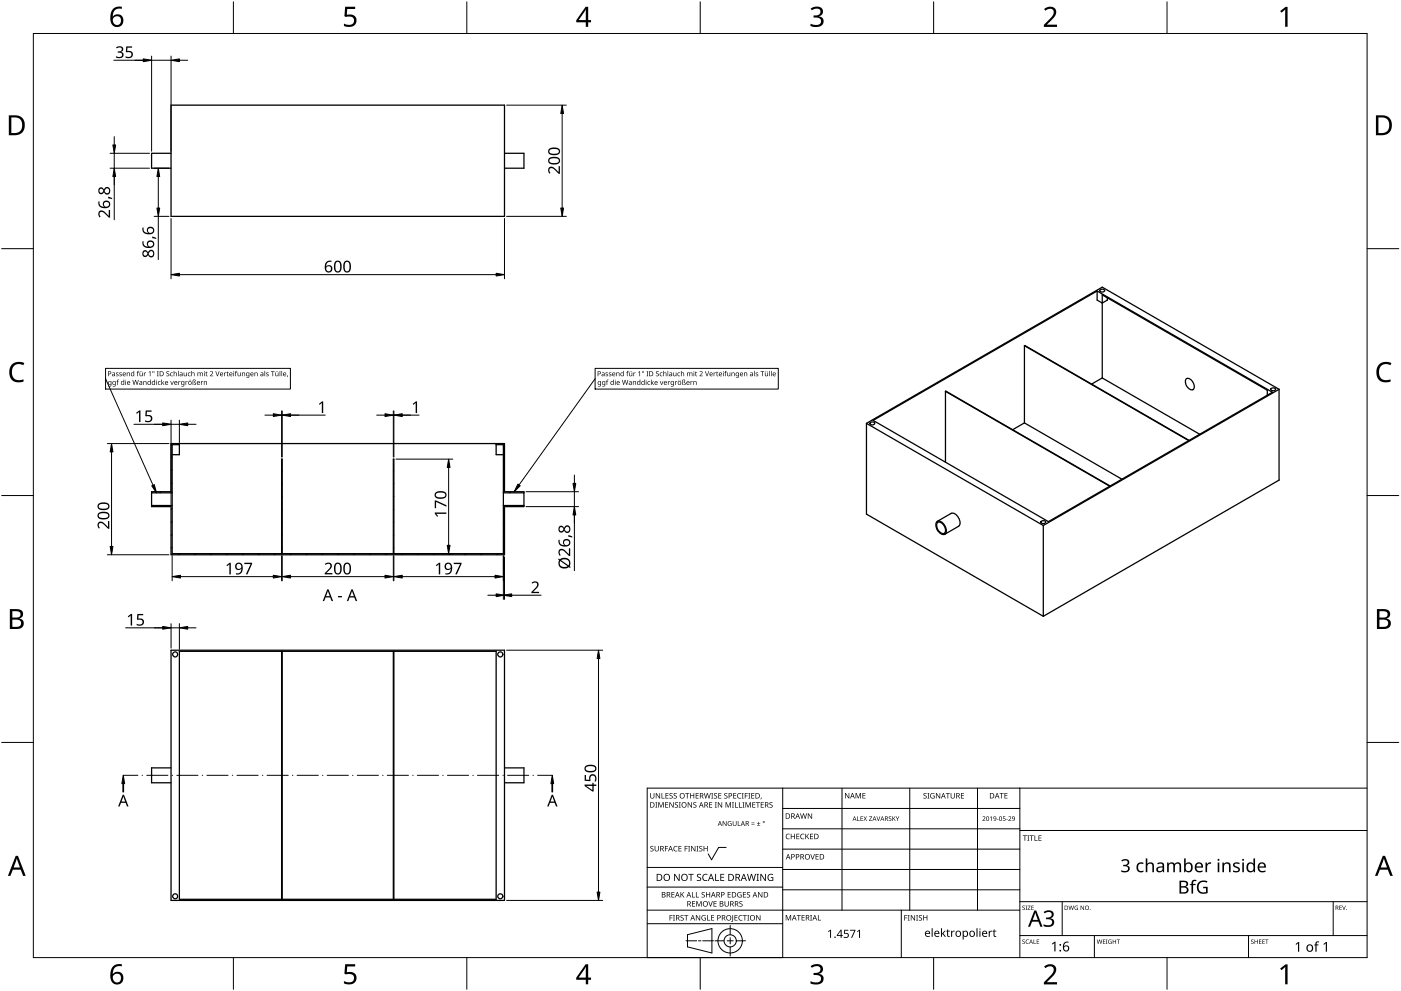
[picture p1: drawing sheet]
<svg xmlns="http://www.w3.org/2000/svg" width="420mm" height="297mm" viewBox="0 0 420 297" stroke-linecap="round" stroke-linejoin="round" font-family="sans-serif">
<g fill="none" stroke="#000" stroke-width=".38">
<path d="M51.3 31.5h100v33.4h-100zM51.3 46h-5.8v4.4h5.8M151.3 46h5.8v4.4h-5.8M329 87.2v2.7l1.6 .9 1.5-.9v-.6M329.9 86.9a.78 .78 0 0 1 .8-.3 .78 .78 0 0 1 .5 .7 .78 .78 0 0 1-.8 .3 .78 .78 0 0 1-.5-.7zM283.5 117.3v21.2M283.5 117.3l49.4 28.4M283.5 117.3l49.3 28.4M307.2 103.6l49.3 28.5M307.2 103.6v23.2M307.2 103.6l49.4 28.4M330.6 113.3v-24.9l49.5 28.6v1.5"/>
<path d="M330.6 113.3l-3.2 1.8M330.6 113.3l29.2 16.9M355.9 113.5a2.2 2.2 0 0 1 1.9 3.3 2.2 2.2 0 0 1-1.9-3.3zM381.1 116.5a.78 .78 0 0 1 .8-.3 .78 .78 0 0 1 .6 .7 .78 .78 0 0 1-.8 .3 .78 .78 0 0 1-.6-.7zM383.6 116.7v27.2l-70.7 40.8M383.6 116.7l-70.7 40.8M383.6 116.7l-53-30.6-70.7 40.8M51.3 133h100v14.4h5.8v4.5h-5.8v14.4h-100v-14.4h-5.8v-4.5h5.8zM53.8 133.3h-2.2v32.7h32.9v-28.4h.1v28.4h33.4v-28.4h.1v28.4h32.9v-32.7h-2.2M53.8 133v3.3h-2.2M148.8 133v3.3h2.2M259.9 126.9v27.2l53 30.6"/>
<path d="M259.9 126.9l53 30.6M260.9 126.7a.76 .76 0 0 1 .8-.3 .76 .76 0 0 1 .6 .7 .76 .76 0 0 1-.8 .3 .76 .76 0 0 1-.6-.7zM261.9 126l67.1-38.8 52.6 30.4-67.2 38.8zM307.2 126.8l29.3 16.8M307.2 126.8l-3.5 2M45.5 151.5h6.1M51.6 147.7h-6.1M151 151.5h6.1M157.1 147.7h-6.1M280.9 156.5a1.39 1.39 0 0 1 2.1 .6l.8 1.5a1.12 1.12 0 0 1-.5 1.5 1.12 1.12 0 0 1-1.5-.4l-.9-1.4-.2-1zM281.3 156.6a2.26 2.26 0 0 1 2.1 3 1.39 1.39 0 0 1-2.1-.8 1.88 1.88 0 0 1 0-2.2zM285.2 153.9a2.44 2.44 0 0 1 2.7 2.3 1.35 1.35 0 0 1-.5 1.6l-4 2.3"/>
<path d="M285.3 153.9l-4.2 2.4M312.2 156.3a.77 .77 0 0 1 .8-.3 .77 .77 0 0 1 .6 .7 .75 .75 0 0 1-.8 .3 .75 .75 0 0 1-.6-.7zM312.9 157.5v27.2M51.3 194.9h100v75h-100zM53.8 195.2h95v74.4h-95zM84.5 195.2v74.4M84.6 195.2v74.4M118 195.2v74.4M118.1 195.2v74.4M51.3 230.2h-5.8v4.4h5.8M151.3 230.2h5.8v4.4h-5.8"/>
<circle cx="52.5" cy="196.2" r=".74"/>
<circle cx="150" cy="196.2" r=".75"/>
<circle cx="52.5" cy="268.6" r=".74"/>
<circle cx="150" cy="268.6" r=".75"/>
</g>
<g fill="none" stroke="#000" stroke-width=".3">
<path d="M51.6 137l-.3 .3M51.9 133l-.6 .4M151.3 137.4l-.3 .2M151.3 133.5l-.3 .3M48 151.5l-.4 .4M48.4 147.4l-.4 .3M51.6 144.7l-.3 .3M51.6 140.9l-.3 .3M51.6 156.3l-.3 .3M51.6 152.5l-.3 .2M84.6 156.6l-.1 .2M84.6 152.8l-.1 .1"/>
<path d="M84.6 148.9l-.1 .1M84.6 145l-.1 .2M84.6 141.2l-.1 .1M118.1 156.5l-.1 .1M118.1 152.7l-.1 .1M118.1 148.8l-.1 .1M118.1 144.9l-.1 .2M118.1 141.1l-.1 .1M151.3 145.1l-.3 .3M151.3 141.2l-.3 .3M151.3 156.7l-.3 .2M151.3 152.8l-.3 .3"/>
<path d="M152.9 151.5l-.4 .4M153.2 147.4l-.4 .3M51.6 164l-.3 .3M51.6 160.2l-.3 .3M54 166l-.4 .3M58.8 166l-.4 .3M63.6 166l-.4 .3M68.3 166l-.4 .3M73.1 166l-.4 .3M77.9 166l-.4 .3M82.6 166l-.4 .3M84.6 164.3l-.1 .2"/>
<path d="M84.6 160.5l-.1 .1M87.4 166l-.4 .3M92.2 166l-.4 .3M96.9 166l-.4 .3M101.7 166l-.4 .3M106.5 166l-.4 .3M111.2 166l-.4 .3M116 166l-.4 .3M118.1 164.2l-.1 .2M118.1 160.4l-.1 .1M120.8 166l-.4 .3M125.5 166l-.4 .3"/>
<path d="M130.3 166l-.4 .3M135.1 166l-.4 .3M139.8 166l-.4 .3M144.6 166l-.4 .3M149.4 166l-.4 .3M151.3 164.4l-.3 .3M151.3 160.5l-.3 .3"/>
</g>
<path d="M10 10h400v277h-400z" fill="none" stroke="#000" stroke-width=".3"/>
<g fill="none" stroke="#000" stroke-width=".3">
<path d="M70 .5v9.5M140 .5v9.5M210 .5v9.5M280 .5v9.5M350 .5v9.5M.5 74.5h9.5M419.5 74.5h-9.5M.5 148.5h9.5M410 148.5h9.5M10 222.5h-9.5M410 222.5h9.5M70 287v9.5"/>
<path d="M140 287v9.5M210 287v9.5M280 287v9.5M350 287v9.5"/>
</g>
<g fill="#000">
<path d="M103.5 2h3v.7h-2.4l-.1 1.7a2.01 2.01 0 0 1 3 1.7 2.01 2.01 0 0 1-2.8 2l-1.1-.3v-.7a1.93 1.93 0 0 0 3-.6 1.37 1.37 0 0 0-.5-1.4 1.37 1.37 0 0 0-1.4-.1l-.5 .1-.4-.3zM243.1 2.6a2.32 2.32 0 0 1 3.7 .5 1.46 1.46 0 0 1-1.2 1.8 1.59 1.59 0 0 1 1.4 1.8 1.59 1.59 0 0 1-1.8 1.4l-2.1-.3v-.7a2.12 2.12 0 0 0 3.1-.5 1.21 1.21 0 0 0-1.6-1.3h-.6v-.7a1.53 1.53 0 0 0 2.1-1.1 1.49 1.49 0 0 0-2.6-.4zM313.1 2.7a2.03 2.03 0 0 1 2.1-.8 2.03 2.03 0 0 1 1.6 1.7 3.9 3.9 0 0 1-1.6 2.5l-1.2 1.3h3v.7h-3.9v-.6l1.5-1.6a2.56 2.56 0 0 0 1.3-2.9 1.62 1.62 0 0 0-2.4 .2zM383.9 3.3l1.6-1.2h.6v5.9h-.7l.1-5.2-1.2 1zM3.5 109.3a3.3 3.3 0 0 1 3.8-.5l-.3 .7a2.26 2.26 0 0 0-2.6 0 2.26 2.26 0 0 0-.8 2.6 2.12 2.12 0 0 0 3.1 1.7l.4-.1v.7a2.98 2.98 0 0 1-3.4-.4 2.98 2.98 0 0 1-.8-3.3zM413.5 109.3a3.3 3.3 0 0 1 3.8-.5l-.3 .7a2.26 2.26 0 0 0-2.7 0 2.26 2.26 0 0 0-.7 2.6 2.12 2.12 0 0 0 3.1 1.7l.4-.1v.7a2.98 2.98 0 0 1-3.4-.4 2.98 2.98 0 0 1-.8-3.3zM103.5 289h3v.7h-2.4l-.1 1.7a2.01 2.01 0 0 1 3 1.7 2.01 2.01 0 0 1-2.8 2l-1.1-.4v-.6a1.93 1.93 0 0 0 3-.7 1.37 1.37 0 0 0-.5-1.3 1.37 1.37 0 0 0-1.4-.1l-.5 .1-.4-.3zM243.1 289.6a2.32 2.32 0 0 1 3.7 .5 1.46 1.46 0 0 1-1.2 1.8 1.59 1.59 0 0 1 1.4 1.8 1.59 1.59 0 0 1-1.8 1.4l-2.1-.3v-.7a2.12 2.12 0 0 0 3.1-.5 1.21 1.21 0 0 0-1.6-1.4h-.6v-.6a1.53 1.53 0 0 0 2.1-1.1 1.49 1.49 0 0 0-2.6-.4zM313.1 289.7a2.03 2.03 0 0 1 2.1-.8 2.03 2.03 0 0 1 1.6 1.7 3.9 3.9 0 0 1-1.6 2.5l-1.2 1.3h3v.7h-3.9v-.7l1.5-1.5a2.56 2.56 0 0 0 1.3-2.9 1.62 1.62 0 0 0-2.4 .2zM383.9 290.3l1.6-1.2h.6v5.9h-.7l.1-5.2-1.2 1z"/>
<path d="M33.9 2.6a2.88 2.88 0 0 1 2.6-.6v.7a2.02 2.02 0 0 0-2.6 2.3 1.83 1.83 0 0 1 2.5-.3 1.83 1.83 0 0 1 .3 2.6 2.07 2.07 0 0 1-2.5 .6 2.07 2.07 0 0 1-1.1-2.4 4 4 0 0 1 .8-2.9zM33.8 6.2a1.3 1.3 0 0 0 2.6 0 1.3 1.3 0 0 0-2.6 0z"/>
<path d="M175.6 2h.8v4h.9v.7h-.9v1.3h-.7v-1.3h-2.9v-.6zM175.7 2.8l-2.2 3.2h2.2z"/>
<path d="M2.6 34.6h1.9a2.99 2.99 0 0 1 2.9 3 2.99 2.99 0 0 1-3.1 2.9h-1.7zM3.4 35.2v4.7h.8a2.35 2.35 0 0 0 2.4-2.1 2.35 2.35 0 0 0-1.9-2.6z"/>
<path d="M412.6 34.6h1.9a2.68 2.68 0 0 1 2.9 2.9 2.78 2.78 0 0 1-3.1 3h-1.7zM413.4 35.2v4.7h.8a2.35 2.35 0 0 0 2.4-2.1 2.35 2.35 0 0 0-2-2.6z"/>
<path d="M3 182.6h1.7a1.68 1.68 0 0 1 2.2 1.7 1.37 1.37 0 0 1-1.1 1.1 1.61 1.61 0 0 1 1.3 2 1.61 1.61 0 0 1-2 1.1h-2.1zM3.7 185.7v2.2h1.2a1.13 1.13 0 0 0 1.4-1.1 1.13 1.13 0 0 0-1.4-1.1zM3.7 183.2v1.9h1.1a1.02 1.02 0 0 0 1.3-1 1.02 1.02 0 0 0-1.4-.9z"/>
<path d="M412.9 182.6h1.7a1.68 1.68 0 0 1 2.3 1.7 1.37 1.37 0 0 1-1.1 1.1 1.61 1.61 0 0 1 1.3 2 1.61 1.61 0 0 1-2.1 1.1h-2.1zM413.7 185.7v2.2h1.2a1.13 1.13 0 0 0 1.4-1.1 1.13 1.13 0 0 0-1.5-1.1zM413.7 183.2v1.9h1.1a1.02 1.02 0 0 0 1.3-1 1.02 1.02 0 0 0-1.4-.9z"/>
<path d="M4.7 256.5h.7l2.3 6h-.8l-.7-1.8h-2.4l-.7 1.8h-.7zM5 257.3l-.9 2.7h1.9z"/>
<path d="M414.7 256.5h.7l2.3 6h-.8l-.7-1.8h-2.4l-.7 1.8h-.7zM415 257.3l-.9 2.7h1.9z"/>
<path d="M33.9 289.6a2.88 2.88 0 0 1 2.6-.6v.7a2.02 2.02 0 0 0-2.6 2.3 1.83 1.83 0 0 1 2.5-.3 1.83 1.83 0 0 1 .3 2.6 2.07 2.07 0 0 1-2.5 .6 2.07 2.07 0 0 1-1.1-2.4 4 4 0 0 1 .8-2.9zM33.8 293.2a1.3 1.3 0 0 0 2.6 0 1.3 1.3 0 0 0-2.6 0z"/>
<path d="M175.6 289h.8v4h.9v.7h-.9v1.3h-.7v-1.3h-2.9v-.6zM175.7 289.8l-2.2 3.2h2.2z"/>
</g>
<g fill="none" stroke="#000" stroke-width=".3">
<path d="M234.7 236.2v50.8h-40.6v-50.8h215.9M252.5 236.2v36.6M272.8 236.2v36.6M293.2 236.2v36.6M305.9 236.2v50.8M217.8 254h-2.3l-2.1 3.7-1-1.8M234.7 242.3h71.2M234.7 254.5h71.2M305.9 248.4h-71.2M410 248.9h-104.1M194.1 272.8h111.8M219 277.4v2.8"/>
<path d="M234.7 276.9h-40.6M234.7 265.9h-40.6M234.7 260h-40.6M270.3 272.8v14.2M279.6 278.2v2.6M293 278.2v2.6M305.9 260.6h-71.2M305.9 266.7h-71.2M305.9 270.3h104.1M318.6 270.3v10.1M399.8 270.3v10.1M205.7 282h3.2"/>
<path d="M206.2 280.2l7.3-1.9v7.3l-7.3-1.8zM209.5 282h.7M214 282h-3.2M214.4 282h2.8M218.1 282h1.8M219 281.1v1.8M219 283.8v2.8M223.6 282h-2.8M328.2 280.4v6.6M374.4 280.4v6.6M410 280.4h-104.1"/>
<circle cx="219" cy="282" r="3.7"/>
<circle cx="219" cy="282" r="1.83"/>
</g>
<g fill="#000">
<path d="M195 237.7h.2v1.1a.42 .42 0 0 0 .4 .4 .42 .42 0 0 0 .4-.4v-1.1h.2v1.1a.62 .62 0 0 1-.6 .6 .62 .62 0 0 1-.6-.6zM196.7 237.7h.2l.9 1.4v-1.4h.2v1.6h-.3l-.8-1.3v1.3h-.2zM198.4 237.7h.2v1.5h.7v.1h-.9zM199.6 237.7h.9v.2h-.7v.5h.6v.2h-.6v.6h.7v.1h-.9zM200.8 237.9l.6-.2 .3 .1v.2a.38 .38 0 0 0-.5-.2 .38 .38 0 0 0-.2 .5 .38 .38 0 0 0 .5 .2l.3 .3-.2 .4-.7 .1h-.2l.1-.2a.41 .41 0 0 0 .6 .1 .41 .41 0 0 0 .1-.5 .41 .41 0 0 0-.5-.2zM202.1 237.9l.5-.2 .4 .1-.1 .2a.38 .38 0 0 0-.5-.2 .38 .38 0 0 0-.2 .5 .38 .38 0 0 0 .5 .2l.3 .3-.1 .4-.7 .1h-.2l.1-.2a.41 .41 0 0 0 .5 .1 .41 .41 0 0 0 .2-.5 .41 .41 0 0 0-.6-.2zM205.5 237.7h1.2v.2h-.5v1.4h-.2v-1.4h-.5zM207 237.7h.2v.7h.8v-.7h.2v1.6h-.2v-.7h-.8v.7h-.2zM208.6 237.7h.9v.2h-.7v.5h.7v.2h-.7v.6h.7v.1h-.9zM211.1 237.7h.2l.4 1.4 .3-1.4h.2l.4 1.4 .4-1.4h.2l-.5 1.6h-.2l-.4-1.3-.3 1.3h-.3zM213.3 237.7h.6l-.2 .2v1.3l.2 .1h-.6l.2-.1v-1.3zM214.2 237.9l.5-.2 .4 .1-.1 .2a.38 .38 0 0 0-.5-.2 .38 .38 0 0 0-.2 .5 .38 .38 0 0 0 .5 .2l.3 .3-.1 .4-.7 .1h-.2l.1-.2a.41 .41 0 0 0 .5 .1 .41 .41 0 0 0 .2-.5 .41 .41 0 0 0-.6-.2z"/>
<path d="M215.4 237.7h.9v.2h-.7v.5h.7v.2h-.7v.6h.7v.1h-.9zM217.3 237.9l.5-.2 .4 .1-.1 .2a.38 .38 0 0 0-.5-.2 .38 .38 0 0 0-.2 .5 .38 .38 0 0 0 .5 .2l.3 .3-.2 .4-.6 .1h-.2l.1-.2a.41 .41 0 0 0 .5 .1 .41 .41 0 0 0 .2-.5 .41 .41 0 0 0-.6-.2zM219.9 237.7h.9v.2h-.7v.5h.7v.2h-.7v.6h.7v.1h-.9zM221.3 237.9l.6-.2 .4 .1-.1 .2a.66 .66 0 0 0-.9 .6 .66 .66 0 0 0 .9 .5 .77 .77 0 0 1-1.1-.1 .77 .77 0 0 1 .2-1.1zM222.5 237.7h.5l-.1 .2v1.3l.1 .1h-.5l.2-.1v-1.3zM223.4 237.7h.9v.2h-.7v.6h.6v.2h-.6v.6h-.2zM224.4 237.7h.6l-.2 .2v1.3l.2 .1h-.6l.2-.1v-1.3zM225.3 237.7h.9v.2h-.7v.5h.7v.2h-.7v.6h.7v.1h-.9zM228.2 239.1h.2l-.3 .5zM253.4 237.7h.3l.8 1.3v-1.3h.2v1.6h-.2l-.9-1.3v1.3h-.2zM256.6 237.7h.3l.5 1.3 .5-1.3h.3v1.6h-.2v-1.4l-.7 1.4-.5-1.4v1.4h-.2zM258.6 237.7h1v.2h-.7v.5h.6v.2h-.6v.5h.7v.2h-1z"/>
<path d="M277 237.9l.6-.2 .3 .1-.1 .2a.38 .38 0 0 0-.5-.2 .38 .38 0 0 0-.1 .5 .38 .38 0 0 0 .5 .2l.2 .3-.1 .4-.7 .1h-.2l.1-.2a.41 .41 0 0 0 .6 .1 .41 .41 0 0 0 .1-.5 .41 .41 0 0 0-.5-.2zM278.1 237.7h.6l-.2 .2v1.3l.2 .1h-.6l.2-.1v-1.3zM279.2 237.9l.7-.2 .4 .1-.1 .2a.67 .67 0 0 0-1 .5 .67 .67 0 0 0 .9 .6v-.4h-.4v-.2h.6v.8a.88 .88 0 0 1-1.2-.2 .88 .88 0 0 1 .1-1.2zM280.7 237.7h.2l.9 1.4v-1.4h.2v1.6h-.3l-.8-1.3v1.3h-.2zM283.7 237.7h1.2v.2h-.5v1.4h-.2v-1.4h-.5zM285.1 237.7h.2v1.1a.42 .42 0 0 0 .4 .4 .42 .42 0 0 0 .4-.4v-1.1h.2v1.1a.62 .62 0 0 1-.6 .6 .62 .62 0 0 1-.6-.6zM288.2 237.7h.9v.2h-.7v.5h.7v.2h-.7v.6h.7v.1h-.9zM299.8 237.7h1.2v.2h-.5v1.4h-.2v-1.4h-.5zM301.2 237.7h.9v.2h-.7v.5h.7v.2h-.7v.5h.7v.2h-.9zM195.1 253.7l.6-.2 .3 .1-.1 .2a.38 .38 0 0 0-.5-.1 .38 .38 0 0 0-.1 .5 .38 .38 0 0 0 .4 .2l.3 .2-.1 .5-.7 .1-.2-.1 .1-.1a.41 .41 0 0 0 .6 .1 .41 .41 0 0 0 .1-.6 .41 .41 0 0 0-.6-.2zM196.5 240.4h.6l-.2 .2v1.3l.2 .2h-.6l.2-.2v-1.3zM196.3 253.6h.2v1a.42 .42 0 0 0 .5 .4 .42 .42 0 0 0 .4-.4v-1h.2v1a.62 .62 0 0 1-.6 .6 .62 .62 0 0 1-.7-.6z"/>
<path d="M197.4 240.4h.3l.5 1.4 .5-1.4h.3v1.7h-.2l.1-1.5-.8 1.5-.5-1.5v1.5h-.2zM199.4 253.6h.9v.1h-.7v.6h.7v.2h-.7v.7h-.2zM199.5 240.4h.9v.2h-.7v.5h.6v.2h-.6v.6h.7v.2h-.9zM200.7 240.4h.3l.8 1.4v-1.4h.2v1.7h-.2l-.9-1.4v1.4h-.2zM202.2 253.8l.4-.3 .6 .1-.1 .2-.4-.1a.66 .66 0 0 0-.5 .9 .66 .66 0 0 0 .9 .4 .77 .77 0 0 1-1.1-.1 .77 .77 0 0 1 .2-1.1zM202.5 240.6l.5-.2 .3 .1v.2a.38 .38 0 0 0-.5-.2 .38 .38 0 0 0-.2 .5 .38 .38 0 0 0 .5 .2 .51 .51 0 0 1 .1 .9 .51 .51 0 0 1-.8-.3l.1 .1a.41 .41 0 0 0 .5 0 .41 .41 0 0 0 .1-.5 .41 .41 0 0 0-.5-.2zM203.6 240.4h.6l-.2 .2v1.3l.2 .2h-.6l.2-.2v-1.3zM203.5 253.6h.9v.1h-.7v.6h.6v.1h-.6v.6h.7v.2h-.9zM205.3 253.6h.9v.1h-.7v.6h.7v.2h-.7v.7h-.2zM206.4 253.6h.6l-.2 .1v1.3l.2 .2h-.6l.2-.2v-1.3zM206.2 240.4h.3l.8 1.4v-1.4h.2v1.7h-.2l-.9-1.4v1.4h-.2zM207.3 253.6h.2l.9 1.3v-1.3h.2v1.6h-.3l-.9-1.4 .1 1.4h-.2z"/>
<path d="M208 240.6l.5-.2 .4 .1-.1 .2a.38 .38 0 0 0-.5-.2 .38 .38 0 0 0-.2 .5 .38 .38 0 0 0 .5 .2 .51 .51 0 0 1 .1 .9 .51 .51 0 0 1-.8-.3l.1 .1a.41 .41 0 0 0 .5 0 .41 .41 0 0 0 .1-.5 .41 .41 0 0 0-.5-.2zM208.9 253.6h.6l-.2 .1v1.3l.2 .2h-.6l.2-.2v-1.3zM209.8 253.7l.5-.2 .3 .1v.2a.38 .38 0 0 0-.5-.1 .38 .38 0 0 0-.2 .5 .38 .38 0 0 0 .5 .2l.3 .2-.2 .5-.7 .1-.1-.1 .1-.1a.41 .41 0 0 0 .5 .1 .41 .41 0 0 0 .1-.6 .41 .41 0 0 0-.5-.2zM211 253.6h.2v.7h.8v-.7h.2v1.6h-.2v-.8h-.8v.8h-.2zM212.7 240.4h.9v.2h-.7v.5h.6v.2h-.6v.6h.7v.2h-.9zM214.4 240.4h.6l-.2 .2v1.3l.2 .2h-.6l.2-.2v-1.3zM215.3 240.4h.2l.9 1.4v-1.4h.2v1.7h-.3l-.8-1.4v1.4h-.2zM216.7 246.1h.2l.8 1.2v-1.2h.2v1.5h-.2l-.8-1.2v1.2h-.2zM217.6 240.4h.3l.5 1.4 .5-1.4h.3v1.7h-.2v-1.5l-.7 1.5-.5-1.5v1.5h-.2zM218.4 246.3l1-.1-.2 .1a.6 .6 0 0 0-.8 .5 .6 .6 0 0 0 .8 .6v-.4l-.3-.2h.5v.7a.8 .8 0 0 1-1-.2 .8 .8 0 0 1 0-1zM219.5 240.4h.6l-.2 .2v1.3l.2 .2h-.6l.2-.2v-1.3zM220.4 240.4h.2v1.5h.7v.2h-.9z"/>
<path d="M219.8 246.1h.1v.9a.38 .38 0 0 0 .4 .4 .38 .38 0 0 0 .4-.4v-.9h.2v.9a.56 .56 0 0 1-.6 .6 .56 .56 0 0 1-.5-.6zM221.3 246.1h.1v1.3h.7v.2h-.8zM221.6 240.4h.2v1.5h.7v.2h-.9zM222.7 240.4h.6l-.2 .2v1.3l.2 .2h-.6l.2-.2v-1.3zM223.6 240.4h.3l.5 1.4 .5-1.4h.3v1.7h-.2v-1.5l-.7 1.5-.6-1.5 .1 1.5h-.2zM225.4 247l.9 .1zM225.4 246.6l.9 .1zM225.6 240.4h.9v.2h-.7v.5h.7v.2h-.7v.6h.7v.2h-.9zM227 247.4l1 .2zM226.7 240.4h1.2v.2h-.5v1.5h-.2v-1.5h-.5zM227.4 246.3l.2 .5h.4l-.4 .1v.4l-.2-.4h-.4l.4-.1zM228.1 240.4h1v.2h-.7v.5h.6v.2h-.6v.6h.7v.2h-1z"/>
<path d="M230.8 240.6l.6-.2 .3 .1-.1 .2a.38 .38 0 0 0-.5-.2 .38 .38 0 0 0-.1 .5 .38 .38 0 0 0 .5 .2 .51 .51 0 0 1 0 .9 .51 .51 0 0 1-.8-.3l.1 .1a.41 .41 0 0 0 .6 0 .41 .41 0 0 0 .1-.5 .41 .41 0 0 0-.5-.2zM235.8 250.1l.5-.2 .6 .1-.1 .2-.4-.1a.66 .66 0 0 0-.5 .8 .66 .66 0 0 0 .9 .4 .77 .77 0 0 1-1.1-.1 .77 .77 0 0 1 .1-1.1zM237.2 249.9h.2v.7h.8v-.7h.2v1.6h-.2v-.7h-.8v.7h-.2zM238.8 249.9h.9v.2h-.7v.5h.7v.2h-.7v.5h.7v.2h-.9zM240.2 250.1l.6-.2 .4 .1v.2a.66 .66 0 0 0-1 .5 .66 .66 0 0 0 1 .6 .77 .77 0 0 1-1.1-.1 .77 .77 0 0 1 .1-1.1zM240 243.8h.2l.3 1.4 .4-1.4h.2l.4 1.4 .3-1.4h.2l-.4 1.6h-.2l-.4-1.4-.4 1.4h-.2zM241.5 249.9h.2v.8l.7-.8h.3l-.7 .7 .7 .9h-.2l-.6-.7-.2 .7h-.2zM243 256h.2l.5 1.4 .5-1.4h.2l-.6 1.6h-.2zM242.3 243.8h.2l.9 1.3v-1.3h.1v1.6h-.2l-.9-1.3 .1 1.3h-.2zM242.9 249.9h.9v.2h-.7v.5h.7v.2h-.7v.5h.7v.2h-.9zM244.6 256h.9v.2h-.7v.5h.7v.2h-.7v.5h.7v.2h-.9zM257.1 244.7h.1v1.2l.6 .2h-.7z"/>
<path d="M258.1 244.7h.7l-.6 .1v.5h.6l-.6 .1v.5l.6 .2h-.7zM259 244.7l.5 .5 .5-.5-.4 .6 .4 .8-.5-.6-.6 .6 .5-.8zM260.6 244.7h.9l-.7 1.2 .8 .2h-1l.7-1.3zM262.9 244.7h.1l.4 1.2 .4-1.2h.2l-.5 1.4h-.2zM266.6 244.8l.4-.1 .3 .2a.33 .33 0 0 0-.5-.1 .33 .33 0 0 0-.1 .5 .33 .33 0 0 0 .5 .1 .43 .43 0 0 1 0 .7 .43 .43 0 0 1-.7-.3 .33 .33 0 0 0 .5 .2 .33 .33 0 0 0 0-.5l-.4-.3zM267.6 244.7h.2v.7l.8-.7-.5 .6 .5 .8-.7-.7-.1 .7h-.2zM268.6 244.7l.6 .7 .5-.7-.4 .8v.6h-.2v-.6zM294.7 244.8a.49 .49 0 0 1 .7 .1 .49 .49 0 0 1-.3 .7l-.3 .3 .7 .2h-.9l.4-.5a.37 .37 0 0 0 .4-.6 .37 .37 0 0 0-.7-.1zM296.9 245l.5-.3v1.4h-.2v-1.2zM299 245.5l.4 .1zM300.8 244.7h.7l-.5 .1-.1 .4a.45 .45 0 0 1 .6 .2 .45 .45 0 0 1-.2 .6 .45 .45 0 0 1-.6-.2 .39 .39 0 0 0 .6 .1 .39 .39 0 0 0 0-.6 .39 .39 0 0 0-.5 0zM301.8 245.5l.4 .1z"/>
<path d="M302.4 244.8a.49 .49 0 0 1 .8 .1 .49 .49 0 0 1-.3 .7l-.3 .3 .7 .2h-.9l.4-.5a.37 .37 0 0 0 .3-.6 .37 .37 0 0 0-.6-.1zM306.8 250.4h1.2v.2h-.5v1.4h-.2v-1.4h-.5zM308.1 250.4h.6l-.2 .2v1.3l.2 .1h-.6l.2-.1v-1.3zM308.8 250.4h1.2v.2h-.5v1.4h-.2v-1.4h-.5zM310.2 250.4h.3v1.4h.7v.2h-1zM311.4 250.4h.9v.2h-.7v.5h.7v.2h-.7v.5h.7v.2h-.9zM336.3 257.9a1.39 1.39 0 0 1 1.3-.5 1.39 1.39 0 0 1 1.1 1.1 .94 .94 0 0 1-.8 .9 1.09 1.09 0 0 1 .9 1.4 1.09 1.09 0 0 1-1.5 .7l-1.1-.2v-.5a1.17 1.17 0 0 0 1.3 .4 1.17 1.17 0 0 0 .8-1 1.18 1.18 0 0 0-1.5-.6v-.4a.84 .84 0 0 0 1.1-.1 .84 .84 0 0 0 .1-1l-.8-.2-.7 .3zM361.5 258.5h.4l.1 .6 .5-.6h.7v.4l-.7 .1-.4 .4-.1 2h-.5zM200.8 274.3h.9v.2h-.7v.5h.7v.2h-.7v.7h-.2zM201.4 267.4h.9v.2h-.7v.5h.6v.1h-.6v.6h.7v.2h-.9zM201.8 274.3h.6l-.2 .2v1.3l.2 .1h-.6l.2-.1v-1.3zM202.2 261.9h.3l1.1 1.8v-1.8h.2v2.1h-.3l-1.1-1.7v1.7h-.2z"/>
<path d="M204.1 274.4l.6-.1 .3 .1v.1a.38 .38 0 0 0-.5-.1 .38 .38 0 0 0-.2 .5 .38 .38 0 0 0 .5 .2l.3 .3-.2 .4-.7 .1h-.2l.2-.2a.41 .41 0 0 0 .5 .1 .41 .41 0 0 0 .1-.6 .41 .41 0 0 0-.5-.1zM204.1 267.4h.2v.8l.7-.8h.2l-.6 .7 .7 .9h-.3l-.6-.8-.1 .8h-.2zM205.2 274.3h1.2v.2h-.5v1.4h-.2v-1.4h-.5zM206.4 261.9h1.6v.3h-.6v1.8h-.3v-1.8h-.7zM207.5 267.4h.2v1.4h.7v.2h-.9zM207.5 270.1h.9v.2h-.7v.5h.7v.2h-.7v.6h.7v.1h-.9zM208.7 267.4h.2v1.4h.7v.2h-.9zM208.8 270.1h.3l.5 1.3 .5-1.3h.3v1.6h-.2v-1.4l-.7 1.4-.5-1.4v1.4h-.2zM208.7 274.3h.2l.9 1.3v-1.3h.2v1.6h-.3l-.8-1.3v1.3h-.2zM209.1 262.1l.4-.2 .8 .1-.3 .2a.44 .44 0 0 0-.7 .2 .44 .44 0 0 0 .5 .5l.5 .5-.3 .6a.71 .71 0 0 1-1-.3l.3 .1a.47 .47 0 0 0 .7-.3 .47 .47 0 0 0-.6-.5l-.4-.3zM210.6 274.5l.7-.2 .4 .1-.1 .1a.67 .67 0 0 0-1 .5 .67 .67 0 0 0 .9 .7v-.5h-.4v-.1h.6v.8a.88 .88 0 0 1-1.2-.2 .88 .88 0 0 1 .1-1.2zM210.5 267.5l.5-.1 .4 .1-.1 .1a.38 .38 0 0 0-.5-.1 .38 .38 0 0 0-.2 .5 .38 .38 0 0 0 .5 .2l.3 .3-.1 .4-.7 .1-.2-.1 .1-.1a.41 .41 0 0 0 .5 .1 .41 .41 0 0 0 .2-.6 .41 .41 0 0 0-.6-.1z"/>
<path d="M210.9 262.2l.7-.3 .6 .1-.1 .3a.85 .85 0 0 0-1.2 .7 .85 .85 0 0 0 1.2 .8v.2a1.1 1.1 0 0 1-1.4-.4 1.1 1.1 0 0 1 .2-1.4zM212.1 274.3h.2v1.4h.7v.2h-.9zM212.4 270.1h.2l.5 1.4 .5-1.4h.2l-.6 1.6h-.2zM211.7 267.4h.2v.7h.9v-.7h.2v1.6h-.2v-.8h-.9v.8h-.2zM213.3 274.3h.9v.2h-.7v.5h.6v.2h-.6v.5h.7v.2h-.9zM214.5 261.9h.2v1.9h1v.2h-1.2zM214 270.1h.9v.2h-.7v.5h.7v.2h-.7v.6h.7v.1h-.9zM216 261.9h1.2v.3h-.9v.6h.8v.3h-.8v.7h.9v.2h-1.2zM217.3 270.1h.2v1.1a.42 .42 0 0 0 .4 .4 .42 .42 0 0 0 .4-.4v-1.1h.3v1.1a.62 .62 0 0 1-.7 .6 .62 .62 0 0 1-.6-.6zM218.2 267.4h.9v.2h-.7v.5h.7v.1h-.7v.6h.7v.2h-.9zM219.6 274.3h.3l-.1 1.7-.5 .3v-.2l.3-.1zM220.3 274.3h.9v.2h-.7v.5h.6v.2h-.6v.5h.7v.2h-.9z"/>
<path d="M221.3 267.6l.7-.2 .4 .1-.1 .1a.67 .67 0 0 0-1 .5 .67 .67 0 0 0 .9 .7v-.5h-.3v-.2h.5v.8a.88 .88 0 0 1-1.2-.1 .88 .88 0 0 1 .1-1.2zM221.7 274.5l.4-.2 .6 .1-.1 .1h-.4a.66 .66 0 0 0-.5 .8 .66 .66 0 0 0 .9 .4 .77 .77 0 0 1-1.1-.1 .77 .77 0 0 1 .2-1.1zM221.8 270.3l.6-.2 .3 .1-.1 .2a.38 .38 0 0 0-.5-.2 .38 .38 0 0 0-.2 .5 .38 .38 0 0 0 .5 .2 .51 .51 0 0 1 .1 .8 .51 .51 0 0 1-.8-.2h.1a.41 .41 0 0 0 .5 .1 .41 .41 0 0 0 .2-.5 .41 .41 0 0 0-.6-.2zM222.8 274.3h1.2v.2h-.5v1.4h-.2v-1.4h-.5zM222.8 267.4h.9v.2h-.7v.5h.7v.1h-.7v.6h.7v.2h-.9zM224.1 274.3h.6l-.2 .2v1.3l.2 .1h-.6l.2-.1v-1.3zM224.1 267.5l.5-.1 .3 .1v.1a.38 .38 0 0 0-.5-.1 .38 .38 0 0 0-.2 .5 .38 .38 0 0 0 .5 .2l.3 .3-.2 .4-.7 .1-.1-.1 .1-.1a.41 .41 0 0 0 .5 .1 .41 .41 0 0 0 .1-.6 .41 .41 0 0 0-.5-.1zM224 261.9h.3l.4 1.8 .5-1.8h.3l.5 1.8 .4-1.8h.3l-.5 2.1h-.3l-.5-1.8-.5 1.8h-.3zM226.9 261.9h.7l-.2 .3v1.6l.2 .2h-.7l.2-.2v-1.6zM226.8 274.3h.2l.9 1.3v-1.3h.2v1.6h-.3l-.9-1.3 .1 1.3h-.2zM227.3 267.4h.3l.8 1.3v-1.3h.2v1.6h-.2l-.9-1.3v1.3h-.2zM228 261.9h.3l1.2 1.8v-1.8h.2v2.1h-.3l-1.1-1.7v1.7h-.3z"/>
<path d="M230.5 262.2l.9-.3 .5 .1-.1 .3a.87 .87 0 0 0-1.4 .6 .87 .87 0 0 0 1.3 .9v-.6h-.5v-.3h.7v1.1a1.15 1.15 0 0 1-1.5-.3 1.15 1.15 0 0 1 .1-1.5zM235.6 274.3h.3l.5 1.3 .6-1.3h.3v1.6h-.2v-1.4l-.7 1.4-.6-1.4v1.4h-.2zM238.9 274.3h1.3v.2h-.5v1.4h-.2v-1.4h-.6zM240.4 274.3h.9v.2h-.7v.5h.7v.1h-.7v.6h.7v.2h-.9zM242.9 274.3h.6l-.2 .1v1.3l.2 .2h-.6l.2-.2v-1.3zM245.3 274.3h.2v1.4h.7v.2h-.9zM253.2 278.7h1.2v.3h-1v.7l.4-.1a.84 .84 0 0 1 .7 1.2 .84 .84 0 0 1-1.3 .3l-.2-.4a.65 .65 0 0 0 1 .2 .65 .65 0 0 0 .1-.9l-1-.2zM271.2 274.3h.9v.2h-.7v.5h.7v.2h-.7v.7h-.2zM272.2 274.3h.6l-.2 .2v1.3l.2 .1h-.6l.2-.1v-1.3zM273.1 274.3h.3l.8 1.3v-1.3h.2v1.6h-.2l-.9-1.3v1.3h-.2zM274.7 274.3h.6l-.2 .2v1.3l.2 .1h-.6l.2-.1v-1.3zM275.6 274.4l.6-.1 .3 .1v.1a.38 .38 0 0 0-.5-.1 .38 .38 0 0 0-.2 .5 .38 .38 0 0 0 .5 .2 .53 .53 0 0 1 .1 .8 .53 .53 0 0 1-.8 0v-.2a.41 .41 0 0 0 .6 .1 .41 .41 0 0 0 .1-.6 .41 .41 0 0 0-.5-.1z"/>
<path d="M276.9 274.3h.2v.7h.8v-.7h.2v1.6h-.2v-.7h-.8v.7h-.2zM282.2 278.2h.3v1.7l.8-.9h.3l-.7 .8 .8 1h-.4l-.6-.8-.2 .1v.7h-.3zM285.2 279h.3v.3l.4-.3h.4v.2l-.7 .3-.1 1.3h-.3zM296.5 279h.3v.3l.3-.3h.5v.2l-.7 .3-.1 1.3h-.3zM306.7 271.6l.4-.2 .2 .2a.32 .32 0 0 0-.4 0 .32 .32 0 0 0-.1 .4 .32 .32 0 0 0 .4 .1 .41 .41 0 0 1 0 .7 .41 .41 0 0 1-.6-.2 .31 .31 0 0 0 .4 .1 .31 .31 0 0 0 .1-.5l-.5-.2zM307.6 271.5h.4l-.1 1.1 .1 .2h-.4l.1-.2zM308.2 271.5h.8l-.6 1.1 .7 .2h-.9l.6-1.2zM309.3 271.5h.7l-.5 .1v.4h.5l-.5 .1v.5l.5 .2h-.7zM313 273.4a1.74 1.74 0 0 1 1.7-.6 1.74 1.74 0 0 1 1.3 1.3 1.18 1.18 0 0 1-1 1.1 1.3 1.3 0 0 1 1.2 1.5 1.3 1.3 0 0 1-1.5 1.1l-1.7-.2v-.6a1.73 1.73 0 0 0 2.5-.4 .99 .99 0 0 0-1.3-1.1h-.5v-.5a1.13 1.13 0 0 0 1.2-.1 1.13 1.13 0 0 0 .4-1.1 1.42 1.42 0 0 0-2 0zM320.4 271.5h.2l.3 1.1 .3-1.1h.1l.4 1.1 .2-1.1h.2l-.4 1.3h-.1l-.3-1.2-.3 1.2h-.2zM322.4 271.6l.9-.1-.3 .1a.53 .53 0 0 0-.6 .6 .53 .53 0 0 0 .7 .4v-.4l-.2-.1h.4v.6a.71 .71 0 0 1-.9-.1 .71 .71 0 0 1 0-1zM324.1 271.5l.9 1v-1h.1v1.3l-.9-1.1-.1 1.1z"/>
<path d="M341.2 258.9l.7-.4 1.1 .1-.2 .4h-.2a1.06 1.06 0 0 0-1.3 1.1 1.06 1.06 0 0 0 1.6 .8v.4l-.7 .2a1.56 1.56 0 0 1-1.3-1 1.56 1.56 0 0 1 .3-1.6zM343.6 257.3h.5v1.6a1.12 1.12 0 0 1 1.2-.4 1.12 1.12 0 0 1 .8 1v1.9h-.5v-1.8a.78 .78 0 0 0-1-.7 .78 .78 0 0 0-.5 1v1.5h-.5zM350 258.5h.4l.1 .4a1.1 1.1 0 0 1 1.8 .1 1.04 1.04 0 0 1 1.2-.5 1.04 1.04 0 0 1 .7 1v1.9h-.5v-1.8a.71 .71 0 0 0-.8-.7 .71 .71 0 0 0-.5 .9v1.6h-.5v-1.8a.73 .73 0 0 0-.9-.7 .73 .73 0 0 0-.5 1v1.5h-.5zM357.6 264l1-.3 .2 .1-.1 .4a.62 .62 0 0 0-.7 0 .62 .62 0 0 0-.2 .7h.7v.4h-.7v2.6h-.5v-2.6h-.5v-.2l.5-.2zM359.5 264.4a2.49 2.49 0 0 1 2.6-.3l-.2 .5a1.6 1.6 0 0 0-2.4 1.2 1.6 1.6 0 0 0 2.2 1.6v-1.2h-.9v-.4h1.4v1.9a2.12 2.12 0 0 1-3.2-1.1v-.2a2.22 2.22 0 0 1 .5-2zM365.2 258.5h.5v2.9h-.5zM366.6 258.5h.4l.1 .4a1.11 1.11 0 0 1 1.2-.4 1.11 1.11 0 0 1 .8 1v1.9h-.5v-1.8a.78 .78 0 0 0-1-.7 .78 .78 0 0 0-.5 1v1.5h-.5zM369.9 258.8l.7-.3 1.2 .2-.2 .3-.6-.1a.47 .47 0 0 0-.7 .2 .47 .47 0 0 0 .5 .6 .97 .97 0 0 1 1 1.1 .97 .97 0 0 1-1.4 .7l-.6-.2v-.4l.7 .2a.56 .56 0 0 0 .9-.3 .56 .56 0 0 0-.7-.7l-.2-.1a.78 .78 0 0 1-.6-1.2zM372.6 258.5h.4v2.9h-.4zM401.7 271.4h.7l-.6 .2v.4h.6l-.6 .1v.5l.6 .1h-.7zM402.5 271.4h.2l.4 1.2 .3-1.2h.2l-.5 1.3zM248.3 279.2l.9-.5v2.4h-.3l.1-2.1-.5 .4z"/>
<path d="M254.9 278.7h1.6l-.9 2.4h-.4l1-2.1h-1.3zM257 279.2l.9-.5v2.4h-.3v-2.1l-.4 .4zM284.2 278.6h.1v.4h.6v.2h-.6l.1 1.2 .5 .2-.1 .2h-.5l-.2-.3-.1-1.3-.2-.1zM293.7 279h.3v1.8h-.3zM298.1 278.6h.2v.4h.5v.2h-.5v1.2l.5 .2-.1 .2h-.4l-.3-.3v-1.3l-.3-.1zM306.7 281.7l.4-.1 .2 .2a.32 .32 0 0 0-.4-.1 .32 .32 0 0 0-.1 .5 .32 .32 0 0 0 .4 .1 .41 .41 0 0 1 0 .6 .41 .41 0 0 1-.6-.2 .31 .31 0 0 0 .4 .2 .31 .31 0 0 0 .1-.5l-.5-.3zM307.8 281.8l.4-.2 .4 .1-.1 .1a.52 .52 0 0 0-.8 .5 .52 .52 0 0 0 .8 .4 .61 .61 0 0 1-.9 0 .61 .61 0 0 1 .2-.9zM310 281.6h.1v1.2l.6 .1h-.7zM310.9 281.6h.7l-.5 .2v.4h.5l-.5 .1v.5l.5 .1h-.7zM315.5 282.9l1-.6v2.9h-.3v-2.6l-.6 .5zM328.9 281.6h.2l.3 1.1 .3-1.1h.1l.3 1.1 .3-1.1h.2l-.4 1.3h-.1l-.4-1.1-.3 1.1h-.1zM330.8 281.6h.7l-.6 .2v.4h.6l-.6 .1v.5l.6 .1h-.7z"/>
<path d="M331.7 281.6h.4l-.1 1.2 .1 .1h-.4l.1-.1zM332.5 281.8l.9-.1-.2 .1a.53 .53 0 0 0-.7 .5 .53 .53 0 0 0 .7 .5v-.4l-.2-.2h.4v.7a.71 .71 0 0 1-.9-.2 .71 .71 0 0 1 0-.9zM333.7 281.6h.2v.6h.6v-.6h.2v1.3h-.2v-.6h-.6v.6h-.2zM334.9 281.6h1l-.4 .2v1.1h-.2v-1.1zM375.2 281.7l.5-.1 .2 .2a.32 .32 0 0 0-.4-.1 .32 .32 0 0 0-.1 .5 .32 .32 0 0 0 .4 .1 .41 .41 0 0 1 0 .6 .41 .41 0 0 1-.6-.2 .31 .31 0 0 0 .4 .2 .31 .31 0 0 0 .1-.5l-.5-.3zM376.2 281.6h.2v.6h.7v-.6h.1v1.3h-.1v-.6h-.7v.6h-.2zM377.6 281.6h.7l-.6 .2v.4h.6l-.6 .1v.5l.6 .1h-.7zM378.6 281.6h.7l-.5 .2v.4h.5l-.5 .1v.5l.5 .1h-.7zM379.4 281.6h1l-.4 .2v1.1h-.2v-1.1zM388.5 283l1.1-.6v2.9h-.3v-2.6l-.6 .5zM394.7 282.3l.9-.1-.1 .3h-.5l-.1 .2-.1 .4h.6v.3h-.6v1.9h-.3v-1.9h-.4l.4-.3zM396.9 283l1.1-.6v2.9h-.4v-2.6l-.5 .5z"/>
<path d="M203.7 238.5a.81 .81 0 0 1 1.6 0 .81 .81 0 0 1-1.6 0zM204.2 238l-.1 .5a.6 .6 0 0 0 .6 .6 .6 .6 0 0 0 .6-.7 .6 .6 0 0 0-.8-.5z"/>
<path d="M209.9 237.7h.4a.47 .47 0 0 1 .6 .3 .47 .47 0 0 1-.3 .6l.5 .7h-.3l-.4-.6h-.3v.6h-.2zM210.1 237.9v.6h.2a.31 .31 0 0 0 .4-.3 .31 .31 0 0 0-.4-.3z"/>
<path d="M218.5 237.7h.7l.4 .4-.2 .5-.7 .1v.6h-.2zM218.7 237.9v.6a.39 .39 0 0 0 .7-.3 .39 .39 0 0 0-.7-.3z"/>
<path d="M226.6 237.7h.5a.81 .81 0 0 1 .8 .9 .81 .81 0 0 1-.9 .7h-.4zM226.8 237.9v1.3h.2a.58 .58 0 0 0 .7-.7l-.2-.5z"/>
<path d="M255.6 237.7h.1l.7 1.6h-.2l-.2-.5h-.7l-.2 .5h-.2zM255.6 237.9l-.2 .7h.5z"/>
<path d="M282.8 237.7h.2l.6 1.6h-.2l-.2-.5h-.6l-.2 .5h-.2zM282.9 237.9l-.2 .8h.5z"/>
<path d="M286.8 237.7h.4a.47 .47 0 0 1 .6 .3 .47 .47 0 0 1-.3 .6l.4 .7h-.2l-.4-.6h-.3v.6h-.2zM287 237.9v.6h.2a.31 .31 0 0 0 .4-.3 .31 .31 0 0 0-.4-.3z"/>
<path d="M296.9 237.7h.5a.81 .81 0 0 1 .8 .8 .81 .81 0 0 1-.9 .8h-.4zM297.1 237.9v1.2h.2a.64 .64 0 0 0 .7-.6 .64 .64 0 0 0-.7-.6z"/>
<path d="M298.9 237.7h.2l.7 1.6h-.3l-.1-.5h-.7l-.2 .5h-.2zM299 237.9l-.2 .7h.5z"/>
<path d="M195 240.4h.5a.81 .81 0 0 1 .8 .9 .81 .81 0 0 1-.8 .8h-.5zM195.2 240.6v1.3h.2a.58 .58 0 0 0 .7-.7l-.2-.5z"/>
<path d="M198 253.6h.5a.47 .47 0 0 1 .5 .3 .47 .47 0 0 1-.3 .6l.5 .7h-.3l-.4-.7h-.3v.7h-.2zM198.2 253.7v.6h.3a.31 .31 0 0 0 .3-.3 .31 .31 0 0 0-.4-.3z"/>
<path d="M201 253.6h.2l.6 1.6h-.2l-.2-.5h-.6l-.2 .5h-.2zM201.1 253.8l-.3 .7h.6z"/>
<path d="M204.3 241.3a.81 .81 0 0 1 1.6 0 .81 .81 0 0 1-1.6 0zM204.8 240.7a.62 .62 0 0 0-.1 1 .62 .62 0 0 0 .9-.2h.1a.58 .58 0 0 0-.2-.8 .58 .58 0 0 0-.7 0z"/>
<path d="M210.2 240.4h.2l.6 1.7h-.2l-.2-.5h-.6l-.2 .5h-.2zM210.3 240.7l-.2 .7h.5z"/>
<path d="M211.3 240.4h.4a.47 .47 0 0 1 .6 .4 .47 .47 0 0 1-.3 .5l.4 .8h-.2l-.4-.7h-.3v.7h-.2zM211.5 240.6v.6h.2a.31 .31 0 0 0 .4-.3 .31 .31 0 0 0-.4-.3z"/>
<path d="M215.8 246.1l.7 1.5-.3-.5h-.6l-.4 .5zM215.9 246.3l-.3 .6h.5z"/>
<path d="M222.7 246.1l.7 1.5-.3-.5h-.6l-.4 .5zM222.8 246.3l-.2 .6h.4z"/>
<path d="M223.6 246.1h.4a.42 .42 0 0 1 .5 .3 .42 .42 0 0 1-.2 .5l.4 .7h-.2l-.4-.6h-.3v.6h-.2zM223.8 246.3v.5h.2a.28 .28 0 0 0 .4-.3 .28 .28 0 0 0-.4-.2z"/>
<path d="M228.8 246.4a.31 .31 0 0 1 .6 0 .31 .31 0 0 1-.6 0zM228.9 246.4a.2 .2 0 0 0 .4 0 .2 .2 0 0 0-.4 0z"/>
<path d="M229.4 240.4h.5a.47 .47 0 0 1 .5 .4 .47 .47 0 0 1-.3 .5l.5 .8h-.3l-.4-.7h-.3v.7h-.2zM229.6 240.6v.6h.3a.31 .31 0 0 0 .3-.3 .31 .31 0 0 0-.4-.3z"/>
<path d="M236.3 256h.2l.6 1.6h-.2l-.2-.5h-.7l-.2 .5h-.2zM236.4 256.2l-.3 .7h.5z"/>
<path d="M235.6 243.8h.5a.73 .73 0 0 1 .8 .8 .75 .75 0 0 1-.8 .8h-.5zM235.8 244v1.2h.3a.58 .58 0 0 0 .6-.6l-.2-.5z"/>
<path d="M237.3 243.8h.4a.47 .47 0 0 1 .6 .3 .47 .47 0 0 1-.3 .6l.5 .7h-.3l-.4-.7h-.3v.7h-.2zM237.5 244v.6h.2a.31 .31 0 0 0 .4-.3 .31 .31 0 0 0-.4-.3z"/>
<path d="M237.3 256h.7l.3 .4-.1 .5-.7 .1v.6h-.2zM237.5 256.2v.6a.39 .39 0 0 0 .6-.3 .39 .39 0 0 0-.6-.3z"/>
<path d="M238.7 256h.7l.3 .4-.2 .5-.6 .1v.6h-.2zM238.9 256.2v.6a.39 .39 0 0 0 .6-.3 .39 .39 0 0 0-.6-.3z"/>
<path d="M239.1 243.8h.2l.6 1.6h-.2l-.2-.5h-.6l-.2 .5h-.2zM239.2 244l-.2 .7h.5z"/>
<path d="M240.1 256h.4a.47 .47 0 0 1 .6 .3 .47 .47 0 0 1-.3 .6l.4 .7h-.2l-.4-.6h-.3v.6h-.2zM240.3 256.2v.6h.2a.31 .31 0 0 0 .4-.3 .31 .31 0 0 0-.4-.3z"/>
<path d="M241.3 256.8a.81 .81 0 0 1 1.6 0 .81 .81 0 0 1-1.6 0zM241.8 256.3l-.2 .5a.6 .6 0 0 0 .7 .5 .6 .6 0 0 0 .5-.7 .6 .6 0 0 0-.7-.4z"/>
<path d="M244.2 249.9h.5a.81 .81 0 0 1 .8 .8 .81 .81 0 0 1-.9 .8h-.4zM244.4 250.1v1.3h.2a.57 .57 0 0 0 .7-.7l-.2-.5z"/>
<path d="M245.9 256h.5a.81 .81 0 0 1 .8 .8 .81 .81 0 0 1-.9 .8h-.4zM246.1 256.2v1.3h.2a.57 .57 0 0 0 .6-.7l-.2-.5z"/>
<path d="M256.2 244.7l.7 1.4-.4-.5h-.5l-.3 .5zM256.3 244.9l-.2 .6h.4z"/>
<path d="M262.2 244.7l.7 1.4-.4-.5h-.5l-.4 .5zM262.2 244.9l-.2 .6h.5z"/>
<path d="M264.5 244.7l.7 1.4-.3-.5h-.6l-.3 .5zM264.6 244.9l-.2 .6h.4z"/>
<path d="M265.4 244.7h.4a.39 .39 0 0 1 .5 .3 .39 .39 0 0 1-.3 .4l.4 .7-.6-.6h-.2v.6h-.2zM265.6 244.8v.5h.2a.26 .26 0 0 0 .3-.2 .26 .26 0 0 0-.3-.3z"/>
<path d="M295.9 244.8l.4-.1 .3 .3v.7l-.3 .4-.3-.1-.2-.3zM296 244.9l-.1 .3a.39 .39 0 0 0 0 .6 .39 .39 0 0 0 .6 0 .39 .39 0 0 0 0-.6l-.2-.3z"/>
<path d="M298 244.8a.48 .48 0 0 1 .6 0 .48 .48 0 0 1 .2 .5 .53 .53 0 0 1-.1 .6 .53 .53 0 0 1-.7 0l.5-.1 .1-.4a.42 .42 0 0 1-.6 0 .42 .42 0 0 1 0-.6zM298.1 245.1a.3 .3 0 0 0 .5 0 .3 .3 0 0 0-.5 0z"/>
<path d="M299.8 244.8l.4-.1 .3 .3v.7l-.3 .4-.3-.1-.2-.3zM299.9 244.9l-.1 .3a.39 .39 0 0 0 0 .6 .39 .39 0 0 0 .5 0 .39 .39 0 0 0 0-.6l-.1-.3z"/>
<path d="M303.6 244.8a.48 .48 0 0 1 .6 0 .48 .48 0 0 1 .2 .5 .53 .53 0 0 1-.2 .6 .53 .53 0 0 1-.6 0l.5-.1 .1-.4a.42 .42 0 0 1-.6 0 .42 .42 0 0 1 0-.6zM303.6 245.1a.3 .3 0 0 0 .6 0 .3 .3 0 0 0-.6 0z"/>
<path d="M355.1 257.3h.5v1.6a1.28 1.28 0 0 1 1.6-.2 1.28 1.28 0 0 1 .5 1.6 1.21 1.21 0 0 1-.8 1.1 1.21 1.21 0 0 1-1.3-.3l-.1 .3h-.4zM355.8 259.1l-.2 .9a.89 .89 0 0 0 1 1.1 .89 .89 0 0 0 .6-1.4l-.4-.8h-.6z"/>
<path d="M198.5 267.4h.4a.42 .42 0 0 1 .6 .2 .42 .42 0 0 1-.2 .6 .44 .44 0 0 1 .3 .5 .44 .44 0 0 1-.5 .3h-.6zM198.7 268.2v.6h.3a.31 .31 0 0 0 .4-.3 .31 .31 0 0 0-.4-.3zM198.7 267.6v.5h.3a.28 .28 0 0 0 .3-.3 .28 .28 0 0 0-.3-.2z"/>
<path d="M196.9 261.9h.7a1.05 1.05 0 0 1 1 1.1 1.05 1.05 0 0 1-1.1 1h-.6zM197.2 262.2v1.6h.3a.83 .83 0 0 0 .8-.8 .83 .83 0 0 0-.7-.8z"/>
<path d="M200 267.4h.4a.47 .47 0 0 1 .6 .3 .47 .47 0 0 1-.3 .6l.4 .7h-.2l-.4-.7h-.3v.7h-.2zM200.2 267.6v.6h.2a.31 .31 0 0 0 .4-.3 .31 .31 0 0 0-.4-.3z"/>
<path d="M199.2 262.2a1.02 1.02 0 0 1 1.6 .1 1.02 1.02 0 0 1-.3 1.5 1.02 1.02 0 0 1-1.5-.5zM199.5 262.3a.83 .83 0 0 0-.2 1.2 .83 .83 0 0 0 1.1 .2l.2-.2a.81 .81 0 0 0-.1-1.1 .81 .81 0 0 0-1-.1z"/>
<path d="M202.7 274.3h.5a.47 .47 0 0 1 .6 .3 .47 .47 0 0 1-.3 .6l.4 .7h-.2l-.4-.7h-.4v.7h-.2zM202.9 274.5v.6h.3a.31 .31 0 0 0 .4-.3 .31 .31 0 0 0-.4-.3z"/>
<path d="M203 267.4h.2l.7 1.6h-.3l-.1-.5h-.7l-.2 .5h-.2zM203.1 267.6l-.2 .7h.5z"/>
<path d="M204.5 262.2a1.02 1.02 0 0 1 1.6 .1 1.02 1.02 0 0 1-.3 1.5 1.02 1.02 0 0 1-1.5-.5zM204.8 262.3a.83 .83 0 0 0-.2 1.2 .83 .83 0 0 0 1.1 .2l.2-.2a.81 .81 0 0 0 0-1.1 .81 .81 0 0 0-1.1-.1z"/>
<path d="M206.1 270.1h.5a.47 .47 0 0 1 .6 .3 .47 .47 0 0 1-.4 .6l.5 .7h-.2l-.4-.6h-.4v.6h-.2zM206.3 270.3v.6h.3a.31 .31 0 0 0 .4-.3 .31 .31 0 0 0-.4-.3z"/>
<path d="M206.5 267.4h.2l.6 1.6h-.2l-.2-.5h-.6l-.2 .5h-.2zM206.6 267.6l-.3 .7h.5z"/>
<path d="M207.7 274.3h.1l.7 1.6h-.2l-.2-.5h-.7l-.2 .5h-.2zM207.7 274.5l-.2 .7h.5z"/>
<path d="M210.7 270.9a.81 .81 0 0 1 1.6 0 .81 .81 0 0 1-1.6 0zM211 270.9a.6 .6 0 0 0 1.2 0 .6 .6 0 0 0-1.2 0z"/>
<path d="M213.1 261.9h.3l.8 2.1h-.3l-.2-.6h-.9l-.2 .6h-.3zM213.2 262.2l-.3 1h.7z"/>
<path d="M213.8 267.4h.2l.6 1.6h-.2l-.2-.5h-.6l-.2 .5h-.2zM213.9 267.6l-.2 .7h.5z"/>
<path d="M214.9 267.4h.4a.47 .47 0 0 1 .6 .3 .47 .47 0 0 1-.3 .6l.4 .7h-.2l-.4-.7h-.3v.7h-.2zM215.1 267.6v.6h.2a.31 .31 0 0 0 .4-.3 .31 .31 0 0 0-.4-.3z"/>
<path d="M215.8 270.1h.5a.42 .42 0 0 1 .6 .2 .42 .42 0 0 1-.3 .6 .44 .44 0 0 1 .4 .5 .44 .44 0 0 1-.6 .3h-.6zM216 271v.6h.4a.31 .31 0 0 0 .4-.3 .31 .31 0 0 0-.4-.3zM216 270.3v.5h.3a.28 .28 0 0 0 .4-.3 .28 .28 0 0 0-.4-.2z"/>
<path d="M215.1 274.3h.7l.3 .4-.1 .5-.7 .1v.6h-.2zM215.3 274.5v.6a.39 .39 0 0 0 .6-.3 .39 .39 0 0 0-.6-.3z"/>
<path d="M216.5 274.3h.4a.47 .47 0 0 1 .6 .3 .47 .47 0 0 1-.3 .6l.4 .7h-.2l-.4-.7h-.3v.7h-.2zM216.7 274.5v.6h.2a.31 .31 0 0 0 .4-.3 .31 .31 0 0 0-.4-.3z"/>
<path d="M216.3 267.4h.7l.3 .3-.2 .5-.6 .2v.6h-.2zM216.5 267.6v.6a.39 .39 0 0 0 .6-.3 .39 .39 0 0 0-.6-.3z"/>
<path d="M219 270.1h.4a.47 .47 0 0 1 .6 .3 .47 .47 0 0 1-.3 .6l.4 .7h-.2l-.4-.6h-.3v.6h-.2zM219.2 270.3v.6h.2a.31 .31 0 0 0 .4-.3 .31 .31 0 0 0-.4-.3z"/>
<path d="M217.7 275.1a.81 .81 0 0 1 1.6 0 .81 .81 0 0 1-1.6 0zM218.2 274.6l-.2 .5a.6 .6 0 0 0 .7 .5 .6 .6 0 0 0 .5-.7 .6 .6 0 0 0-.7-.4z"/>
<path d="M218.4 261.9h.7a1.05 1.05 0 0 1 1 1.1 1.05 1.05 0 0 1-1.1 1h-.6zM218.7 262.2v1.6h.3a.83 .83 0 0 0 .8-.8 .83 .83 0 0 0-.8-.8z"/>
<path d="M220.4 270.1h.4a.47 .47 0 0 1 .6 .3 .47 .47 0 0 1-.3 .6l.4 .7h-.2l-.4-.6h-.3v.6h-.2zM220.6 270.3v.6h.2a.31 .31 0 0 0 .4-.3 .31 .31 0 0 0-.4-.3z"/>
<path d="M219.5 267.4h.5a.81 .81 0 0 1 .8 .8 .81 .81 0 0 1-.9 .8h-.4zM219.7 267.6v1.2h.2a.64 .64 0 0 0 .7-.6 .64 .64 0 0 0-.6-.6z"/>
<path d="M220.6 261.9h.6a.61 .61 0 0 1 .7 .5 .61 .61 0 0 1-.4 .7l.6 .9h-.3l-.5-.8h-.5v.8h-.2zM220.8 262.2v.8h.4a.4 .4 0 0 0 .4-.4 .4 .4 0 0 0-.5-.4z"/>
<path d="M222.9 261.9h.3l.8 2.1h-.3l-.2-.6h-.9l-.2 .6h-.3zM223.1 262.2l-.4 1h.7z"/>
<path d="M224.8 275.1a.81 .81 0 0 1 1.6 0 .81 .81 0 0 1-1.6 0zM225.3 274.6l-.2 .5a.6 .6 0 0 0 .7 .5 .6 .6 0 0 0 .5-.7 .6 .6 0 0 0-.7-.4z"/>
<path d="M226.3 267.4h.2l.6 1.6h-.2l-.2-.5h-.6l-.2 .5h-.2zM226.4 267.6l-.3 .7h.6z"/>
<path d="M229.1 267.4h.5a.81 .81 0 0 1 .8 .8 .81 .81 0 0 1-.9 .8h-.4zM229.3 267.6v1.2h.2a.58 .58 0 0 0 .7-.6l-.2-.5z"/>
<path d="M238.1 274.3h.2l.6 1.6h-.2l-.2-.5h-.6l-.2 .5h-.2zM238.2 274.5l-.3 .7h.6z"/>
<path d="M241.7 274.3h.4a.47 .47 0 0 1 .6 .3 .47 .47 0 0 1-.3 .6l.4 .7h-.2l-.4-.7h-.3v.7h-.2zM241.9 274.5v.6h.2a.31 .31 0 0 0 .4-.4 .31 .31 0 0 0-.4-.2z"/>
<path d="M244.3 274.3h.1l.7 1.6h-.2l-.2-.5h-.7l-.2 .5h-.2zM244.3 274.5l-.2 .7h.5z"/>
<path d="M286.4 279.9a.9 .9 0 0 1 1.8 0 .9 .9 0 0 1-1.8 0zM287.1 279.3l-.2 .6a.6 .6 0 0 0 .7 .7 .6 .6 0 0 0 .3-1l-.3-.4z"/>
<path d="M290.6 279.9a.9 .9 0 0 1 1.8 0 .9 .9 0 0 1-1.8 0zM291.2 279.3l-.2 .6a.6 .6 0 0 0 .8 .7 .6 .6 0 0 0 .2-1l-.2-.4z"/>
<path d="M310.2 272.9h.6l1.9 4.9h-.7l-.6-1.5h-1.9l-.6 1.5h-.6zM310.5 273.5l-.8 2.2h1.5z"/>
<path d="M319.3 271.5h.7l.3 .5a.61 .61 0 0 1-.7 .8h-.3zM319.4 271.6v1h.5l.2-.8z"/>
<path d="M325.3 272.1a.65 .65 0 0 1 1.3 0 .65 .65 0 0 1-1.3 0zM325.6 272.1a.48 .48 0 0 0 .9 0 .48 .48 0 0 0-.9 0z"/>
<path d="M347.1 258.7a1.2 1.2 0 0 1 1.2-.3 1.2 1.2 0 0 1 .8 1v2h-.3l-.1-.4a.99 .99 0 0 1-1.3 .5 .99 .99 0 0 1-.5-1.3 .99 .99 0 0 1 1.3-.5h.4v-.2a.65 .65 0 0 0-.3-.6 .65 .65 0 0 0-.7 0l-.4 .2zM347.4 260.3a.68 .68 0 0 0 .6 .9 .68 .68 0 0 0 .6-.9v-.3z"/>
<path d="M353.7 264h1.1a1 1 0 0 1 1.4 .4 1 1 0 0 1-.5 1.3l-.1 .1a1.06 1.06 0 0 1 .8 1.3 1.06 1.06 0 0 1-1.3 .8h-1.4zM354.2 266v1.4h.8a.73 .73 0 0 0 .9-.7 .73 .73 0 0 0-.9-.7zM354.2 264.4v1.2h.7a.67 .67 0 0 0 .9-.7 .67 .67 0 0 0-.9-.5z"/>
<path d="M358.6 258.9a1.25 1.25 0 0 1 1.6-.3 1.25 1.25 0 0 1 .6 1.5h-2a1.11 1.11 0 0 0 .7 1 1.11 1.11 0 0 0 1.2-.2v.4a1.58 1.58 0 0 1-2.1-.3 1.58 1.58 0 0 1 0-2.1zM359 259.1l-.2 .6h1.5a.71 .71 0 0 0-.7-.8z"/>
<path d="M374.3 258.7l.8-.2 .8 .4v-1.6h.5v4.1h-.4l-.1-.4-.9 .5a1.6 1.6 0 0 1-1.2-1.2 1.6 1.6 0 0 1 .5-1.6zM374.6 259l-.2 .5a.99 .99 0 0 0 0 1.2 .99 .99 0 0 0 1.2 .3 1.14 1.14 0 0 0 .3-1.4 1.14 1.14 0 0 0-1.2-.7z"/>
<path d="M377.5 258.9a1.25 1.25 0 0 1 1.6-.3 1.25 1.25 0 0 1 .5 1.5h-2a1.11 1.11 0 0 0 .7 1 1.11 1.11 0 0 0 1.2-.2v.4a1.58 1.58 0 0 1-2.1-.3 1.58 1.58 0 0 1 .1-2.1zM377.9 259.1l-.2 .6h1.4a.71 .71 0 0 0-.7-.8z"/>
<path d="M400.6 271.4h.3a.37 .37 0 0 1 .5 .3 .37 .37 0 0 1-.3 .5l.4 .5-.8-.5v.5h-.1zM400.7 271.6v.5h.2a.25 .25 0 0 0 .3-.3 .25 .25 0 0 0-.3-.2z"/>
<path d="M252.1 278.7h.3v1.6h.4v.3h-.4v.5h-.3v-.5h-1.1zM252.1 279l-.9 1.3h.9z"/>
<path d="M277.6 279.2a.78 .78 0 0 1 1-.2 .78 .78 0 0 1 .3 .9h-1.2l.2 .6h1v.2a.99 .99 0 0 1-1.3-.2 .99 .99 0 0 1 0-1.3zM277.8 279.3l-.1 .4h.9l-.2-.5z"/>
<path d="M280.4 279.2a.78 .78 0 0 1 1-.2 .78 .78 0 0 1 .3 .9h-1.2l.3 .6h.9a.74 .74 0 0 1-1.3 .1 1.17 1.17 0 0 1 0-1.4zM280.6 279.3l-.1 .4h.9l-.2-.5z"/>
<path d="M288.7 279h.3v.2a.83 .83 0 0 1 1.1-.1 .83 .83 0 0 1 .2 1.2l-.6 .5-.7-.2v1h-.3zM288.9 279.8a.65 .65 0 0 0 1.3 0 .65 .65 0 0 0-1.3 0z"/>
<path d="M294.7 279.2a.78 .78 0 0 1 1-.2 .78 .78 0 0 1 .4 .9h-1.3l.3 .6h.9v.2a.99 .99 0 0 1-1.3-.2 .99 .99 0 0 1 0-1.3zM295 279.3l-.2 .4h1l-.3-.5z"/>
<path d="M309.1 281.6l.7 1.3-.3-.4h-.6l-.3 .4zM309.2 281.8l-.2 .6h.4z"/>
<path d="M319.2 282.5l.4-.2a.5 .5 0 0 1 .8 .3 .99 .99 0 0 0-1.3 1.1 .93 .93 0 0 1 1.5 .2 .93 .93 0 0 1-.6 1.4 .93 .93 0 0 1-1.2-.8v-1.1zM319.1 284.3a.65 .65 0 0 0 1.3 0 .65 .65 0 0 0-1.3 0z"/>
<path d="M391.6 284.2a1.1 1.1 0 0 1 2.2 0 1.1 1.1 0 0 1-2.2 0zM392.4 283.5l-.2 .7a.72 .72 0 0 0 .9 .8 .72 .72 0 0 0 .3-1.2 .63 .63 0 0 0-1-.3z"/>
<circle cx="365.4" cy="257.7" r=".3"/>
<circle cx="372.8" cy="257.7" r=".3"/>
<circle cx="293.9" cy="278.5" r=".19"/>
<circle cx="326.9" cy="272.7" r=".12"/>
<circle cx="403.9" cy="272.6" r=".12"/>
<circle cx="250.4" cy="280.9" r=".22"/>
<circle cx="318" cy="285" r=".27"/>
<circle cx="318" cy="283.2" r=".27"/>
</g>
<g fill="none" stroke="#000" stroke-width=".3">
<path d="M34.1 18.1h17.2M45.5 16.8v28.5M51.3 16.8v28.5M56.3 18.1h-2.5M168.6 34v28.4M169.8 31.5h-17.9M34.3 41v2.5M34.3 46v19.9M44.8 46h-11.8M44.8 50.4h-11.8M47.5 52.9v9.5M50.7 50.4h-4.5"/>
<path d="M46.2 64.9h4.5M47.5 64.9v12.9M51.3 65.5v18.1M151.3 65.5v18.1M169.8 64.9h-17.9M148.8 82.3h-95M31.7 110.4h55.4v6.2h-55.4zM178.5 110.4h54.9v6.2h-54.9zM32.2 133h18.5M33.5 135.5v28.3M40.2 127.2h13.6M51.3 125.9v25.3"/>
<path d="M53.8 125.9v6.8M58.8 127.2h-2.5M82 124.4h-2.5M84.5 123.2v13.8M84.5 124.4h13M84.6 123.2v13.8M115.5 124.4h-2.5M118 124.4h7.7M118 123.2v13.8M118.1 123.2v13.8M118.8 137.6h17M134.5 140.1v23.4"/>
<path d="M157.8 147.4h15.7M157.8 151.9h15.7M172.3 142.4v2.5M172.3 147.4v23.7M32.2 166.3h18.5M51.6 166.6v7.5M54.1 172.8h27.9M84.5 166.6v7.5M84.6 166.6v7.5M115.5 172.8h-28.4M118 166.6v7.5M118.1 166.6v7.5"/>
<path d="M118.8 166h17M120.6 172.8h27.9M146.3 178.4h16M151 166.6v13.1M151.3 166.9v12.8M37.7 188.2h16.1M51.3 186.9v7.4M53.8 186.9v7.7M58.8 188.2h-2.5M179.5 197.4v70M180.7 194.9h-28.8M151.9 269.9h28.8"/>
</g>
<g fill="#000" stroke="#000" stroke-width=".3">
<path d="M43 17.6l2.5 .5-2.5 .4zM51.3 18.1l2.5-.5v.9zM168.6 31.5l.4 2.5h-.8zM34.3 50.4l.4 2.5h-.9zM33.8 43.5h.9l-.4 2.5zM47.5 50.4l.4 2.5h-.8zM47.1 62.4h.8l-.4 2.5zM168.2 62.4h.8l-.4 2.5zM51.3 82.3l2.5-.4v.8zM148.8 81.9l2.5 .4-2.5 .4zM33.5 133l.4 2.5h-.9zM48.8 126.8l2.5 .4-2.5 .4z"/>
<path d="M53.8 127.2l2.5-.4v.8zM82 124l2.5 .4-2.5 .4zM84.6 124.4l2.5-.4v.8zM115.5 124l2.5 .4-2.5 .4zM118.1 124.4l2.5-.4v.8zM134.5 137.6l.5 2.5h-.9zM172.3 151.9l.4 2.5h-.9zM171.8 144.9h.9l-.4 2.5zM33 163.8h.9l-.4 2.5zM51.6 172.8l2.5-.4v.9zM82 172.4l2.5 .4-2.5 .5zM84.6 172.8l2.5-.4v.9z"/>
<path d="M115.5 172.4l2.5 .4-2.5 .5zM118.1 172.8l2.5-.4v.9zM134.1 163.5h.9l-.5 2.5zM148.5 172.4l2.5 .4-2.5 .5zM148.8 178l2.5 .4-2.5 .4zM151 178.4l2.5-.4v.8zM48.8 187.8l2.5 .4-2.5 .4zM53.8 188.2l2.5-.4v.8zM179.5 194.9l.4 2.5h-.8zM179.1 267.4h.8l-.4 2.5z"/>
</g>
<g fill="#000">
<path d="M34.8 14.2a1.19 1.19 0 0 1 1.3-.4 1.19 1.19 0 0 1 .9 1.1l-.3 .5-.5 .2a.98 .98 0 0 1 .9 1.2 .98 .98 0 0 1-1.4 .6l-.9-.1v-.4l.4 .1a.81 .81 0 0 0 1.1 0 .81 .81 0 0 0 .2-1l-1.2-.2v-.4a.76 .76 0 0 0 1-.1 .76 .76 0 0 0 .1-.9l-.7-.2-.7 .3zM37.9 13.9h1.7v.4h-1.4v1a1.17 1.17 0 0 1 1.7 1 1.17 1.17 0 0 1-1.6 1.1l-.6-.1v-.5l.1 .1a.89 .89 0 0 0 1.3 .1 .89 .89 0 0 0 .1-1.2l-1.5-.2zM32.4 59l1.2 .4v.3l-1.2-.3zM164.6 50.2a1.5 1.5 0 0 1 2.2 .6l.7 .8v-1.8h.4v2.3h-.3l-1.3-1.2a.83 .83 0 0 0-1.3-.4 .83 .83 0 0 0 .1 1.3l-.3 .3a1.46 1.46 0 0 1-.2-1.9zM29.7 63.4a1.5 1.5 0 0 1 2.2 .6l.7 .7v-1.8h.4v2.3h-.3l-1.3-1.2a.83 .83 0 0 0-1.3-.4 .83 .83 0 0 0 .1 1.4l-.3 .2a1.47 1.47 0 0 1-.2-1.8zM45.7 70.9l1.2 .4v.3l-1.2-.2zM34.8 111.7h.7l-.5 .1v.2a.41 .41 0 0 1 .5 .3 .41 .41 0 0 1-.2 .5 .41 .41 0 0 1-.5-.3l.5 .1a.29 .29 0 0 0 0-.4 .29 .29 0 0 0-.4 0zM35.2 113.9l.5-.1-.4 .3 .3 .3h-.3v1h-.2v-1h-.2zM35.8 111.7h.7l-.5 .1v.2a.41 .41 0 0 1 .5 .3 .41 .41 0 0 1-.2 .5 .41 .41 0 0 1-.5-.3l.5 .1a.29 .29 0 0 0 0-.4 .29 .29 0 0 0-.4 0zM37.6 114.2h.2v1.2h-.2zM38 111.6l.2 .2a.43 .43 0 0 1 .5-.2 .43 .43 0 0 1 .3 .4v.8h-.2v-.8a.3 .3 0 0 0-.4-.2 .3 .3 0 0 0-.2 .4v.6h-.2zM39.7 113.9h.2l.3 1.2 .4-1.2h.2l.3 1.2 .3-1.2h.2l-.4 1.5h-.2l-.3-1.3-.4 1.3h-.2z"/>
<path d="M41.3 111.3l.5-.1-.4 .3 .3 .3h-.3v1h-.2v-1h-.2zM41.8 111.6h.2v.8a.3 .3 0 0 0 .4 .2 .3 .3 0 0 0 .2-.4v-.6h.2v1.2l-.2-.2a.43 .43 0 0 1-.4 .2 .43 .43 0 0 1-.4-.4zM43.2 111.6l.1 .2 .5-.2-.4 .4-.1 .8h-.1zM43 114.2l.2 .2a.43 .43 0 0 1 .4-.2 .43 .43 0 0 1 .3 .4v.8h-.1v-.8a.3 .3 0 0 0-.4-.2 .3 .3 0 0 0-.2 .4v.6h-.2zM44.6 111.6l.5-.3v1.5h-.2l.1-1.3zM45.7 111.3h.2v.5zM46.1 111.3h.2v.5zM46.9 114.2h.1v1.2h-.1zM47.1 111.3h.5l-.2 .1v1.2l.2 .2h-.5l.1-.2v-1.2zM47.5 114.3l.4-.1 .2 .2a.41 .41 0 0 0-.6 .4 .41 .41 0 0 0 .6 .4l-.2 .2-.4-.2-.2-.4zM48.4 113.8h.2v1l.7-.6-.5 .5 .5 .7-.6-.6-.1 .6h-.2zM50 111.4l.5-.1h.3l-.1 .2a.36 .36 0 0 0-.5-.1 .36 .36 0 0 0-.1 .5 .36 .36 0 0 0 .5 .1l.2 .3-.1 .4-.7 .1-.1-.3a.37 .37 0 0 0 .5 .2 .37 .37 0 0 0 .1-.5l-.6-.4z"/>
<path d="M51.1 114.2h.2l.3 1 .3-1h.2l-.4 1.2h-.2zM51.2 111.7l.4-.1 .2 .2a.41 .41 0 0 0-.6 .4 .41 .41 0 0 0 .6 .4v.1a.59 .59 0 0 1-.7-.2 .59 .59 0 0 1 .1-.8zM52.1 111.2h.2v.6a.43 .43 0 0 1 .4-.2 .43 .43 0 0 1 .3 .4v.8h-.1v-.8a.3 .3 0 0 0-.4-.2 .3 .3 0 0 0-.2 .4v.6h-.2zM53.4 111.2h.2v1.6h-.2zM53.5 114.2l.2 .2 .4-.2-.4 .4v.8h-.2zM55.1 111.6h.2v.8a.3 .3 0 0 0 .3 .2 .3 .3 0 0 0 .3-.4v-.6h.1v1.2l-.1-.2a.43 .43 0 0 1-.5 .2 .43 .43 0 0 1-.3-.4zM55.6 114.2l.2 .2 .5-.2-.4 .4-.1 .8h-.2zM56.5 111.7l.4-.1 .2 .2a.41 .41 0 0 0-.6 .4 .41 .41 0 0 0 .6 .4l-.2 .2-.4-.2-.2-.4zM57.4 111.2h.2v.6a.43 .43 0 0 1 .4-.2 .43 .43 0 0 1 .3 .4v.8h-.1v-.8a.3 .3 0 0 0-.4-.2 .3 .3 0 0 0-.2 .4v.6h-.2zM57.9 113.9l.6-.1 .2 .3a.42 .42 0 0 0-.3 .5 .42 .42 0 0 0 .4 .4l-.2 .4-.4-.1-.1-.1a.32 .32 0 0 0 .6-.2 .31 .31 0 0 0-.4-.3l-.1-.2a.28 .28 0 0 0 .3-.3 .28 .28 0 0 0-.2-.3 .28 .28 0 0 0-.3 .2v1.3h-.2zM59.2 111.6l.9 .2a.41 .41 0 0 1 .5-.2 .41 .41 0 0 1 .2 .4v.8h-.1v-.8a.27 .27 0 0 0-.4-.2 .27 .27 0 0 0-.2 .3v.7h-.2v-.8a.28 .28 0 0 0-.3-.2 .28 .28 0 0 0-.2 .4v.6h-.2zM60.3 114.2l.1 .2 .5-.2-.4 .4v.8h-.2z"/>
<path d="M61.2 111.6h.2v1.2h-.2zM61.1 114.2l.2 .2a.43 .43 0 0 1 .5-.2 .43 .43 0 0 1 .3 .4v.8h-.2v-.8a.3 .3 0 0 0-.4-.2 .3 .3 0 0 0-.2 .4v.6h-.2zM61.8 111.4l.1 .2h.4l-.4 .2v.7l.3 .3-.4-.2-.2-.9zM63 111.4a.54 .54 0 0 1 .8 .1 .54 .54 0 0 1-.3 .8l-.3 .3h.7v.2h-.9l.3-.6a.39 .39 0 0 0 .4-.4 .39 .39 0 0 0-.5-.3zM64.6 111.3h.2l.4 1.3 .4-1.3h.2l-.5 1.5h-.2zM67.2 111.6l.2 .2 .5-.2-.5 .4v.8h-.2zM68.2 111.4l.1 .2h.3l-.3 .2v.7l.3 .3-.5-.2-.2-.9zM70 111.6h.2v1.2h-.2zM70.7 111.3l.5-.1-.4 .3 .3 .3h-.3v1h-.2v-1h-.2zM71.3 111.6h.1v.8a.3 .3 0 0 0 .4 .2 .3 .3 0 0 0 .2-.4v-.6h.2v1.2l-.2-.2a.43 .43 0 0 1-.4 .2 .43 .43 0 0 1-.3-.4zM72.6 111.6l.1 .2a.43 .43 0 0 1 .5-.2 .43 .43 0 0 1 .3 .4v.8h-.2v-.8a.3 .3 0 0 0-.3-.2 .3 .3 0 0 0-.3 .4v.6h-.1zM76.3 111.6l.2 .2a.43 .43 0 0 1 .5-.2 .43 .43 0 0 1 .3 .4v.8h-.2v-.8a.3 .3 0 0 0-.4-.2 .3 .3 0 0 0-.2 .4v.6h-.2z"/>
<path d="M79.3 111.2h.2v1.6h-.2zM79.9 111.7h.7l-.6 .1 .1 .2a.41 .41 0 0 1 .5 .3 .41 .41 0 0 1-.3 .5 .41 .41 0 0 1-.5-.3l.5 .1a.29 .29 0 0 0 0-.4 .29 .29 0 0 0-.3 0zM81.3 111.3h1.1v.1h-.5v1.4h-.2v-1.4h-.4zM82.6 111.6h.2v.8a.3 .3 0 0 0 .3 .2 .3 .3 0 0 0 .2-.4v-.6h.2v1.2l-.2-.2a.43 .43 0 0 1-.4 .2 .43 .43 0 0 1-.3-.4zM83.9 111.2h.2v1.6h-.2zM84.4 111.2h.2v1.6h-.2zM86.1 112.5h.3l-.4 .5zM181.6 111.7h.8l-.6 .1v.2a.41 .41 0 0 1 .6 .3 .41 .41 0 0 1-.3 .5 .41 .41 0 0 1-.5-.3l.5 .1a.29 .29 0 0 0 0-.4 .29 .29 0 0 0-.4 0zM182 113.9l.5-.1-.4 .3 .3 .3h-.3v1h-.2v-1h-.2zM182.6 111.7h.8l-.6 .1v.2a.41 .41 0 0 1 .6 .3 .41 .41 0 0 1-.3 .5 .41 .41 0 0 1-.5-.3l.5 .1a.29 .29 0 0 0 0-.4 .29 .29 0 0 0-.4 0zM184.4 114.2h.2v1.2h-.2zM184.8 111.6l.2 .2a.43 .43 0 0 1 .5-.2 .43 .43 0 0 1 .3 .4v.8h-.2v-.8a.3 .3 0 0 0-.4-.2 .3 .3 0 0 0-.2 .4v.6h-.2z"/>
<path d="M186.5 113.9h.2l.3 1.2 .4-1.2h.2l.3 1.2 .3-1.2h.2l-.4 1.5h-.2l-.3-1.3-.4 1.3h-.2zM188.1 111.3l.5-.1-.4 .3 .3 .3h-.3v1h-.2v-1h-.2zM188.7 111.6h.2v.8a.3 .3 0 0 0 .3 .2 .3 .3 0 0 0 .2-.4v-.6h.2v1.2l-.2-.2a.43 .43 0 0 1-.4 .2 .43 .43 0 0 1-.3-.4zM190 111.6l.2 .2 .4-.2-.4 .4v.8h-.2zM189.8 114.2l.2 .2a.43 .43 0 0 1 .5-.2 .43 .43 0 0 1 .3 .4v.8h-.2v-.8a.3 .3 0 0 0-.4-.2 .3 .3 0 0 0-.2 .4v.6h-.2zM191.4 111.6l.5-.3v1.5h-.1v-1.3zM192.5 111.3h.2v.5zM192.9 111.3h.2v.5zM193.7 114.2h.2v1.2h-.2zM193.9 111.3h.5l-.2 .1v1.2l.2 .2h-.5l.2-.2v-1.2zM194.3 114.4l.5-.2 .1 .2a.41 .41 0 0 0-.6 .4 .41 .41 0 0 0 .7 .4l-.3 .2-.4-.2zM195.2 113.8h.2v1l.7-.6-.4 .5 .4 .7-.6-.6-.1 .6h-.2z"/>
<path d="M196.8 111.4l.5-.1h.3l-.1 .2a.36 .36 0 0 0-.5-.1 .36 .36 0 0 0-.1 .5 .36 .36 0 0 0 .5 .1l.2 .3-.1 .4-.6 .1-.2-.3a.37 .37 0 0 0 .5 .2 .37 .37 0 0 0 .1-.5l-.5-.4zM197.9 114.2h.2l.3 1 .4-1h.1l-.4 1.2h-.2zM198 111.8l.4-.2 .2 .2a.41 .41 0 0 0-.6 .4 .41 .41 0 0 0 .6 .4v.1a.58 .58 0 0 1-.7-.2 .58 .58 0 0 1 .1-.7zM198.9 111.2h.2v.6a.43 .43 0 0 1 .5-.2 .43 .43 0 0 1 .3 .4v.8h-.2v-.8a.3 .3 0 0 0-.4-.2 .3 .3 0 0 0-.2 .4v.6h-.2zM200.2 111.2h.2v1.6h-.2zM200.3 114.2l.2 .2 .5-.2-.5 .4v.8h-.2zM201.9 111.6h.2v.8a.3 .3 0 0 0 .4 .2 .3 .3 0 0 0 .2-.4v-.6h.2v1.2l-.2-.2a.43 .43 0 0 1-.5 .2 .43 .43 0 0 1-.3-.4zM202.5 114.2l.1 .2 .5-.2-.4 .4-.1 .8h-.1zM203.3 111.8l.5-.2 .1 .2a.41 .41 0 0 0-.6 .4 .41 .41 0 0 0 .6 .4l-.2 .2-.4-.2zM204.2 111.2h.2v.6a.43 .43 0 0 1 .5-.2 .43 .43 0 0 1 .3 .4v.8h-.2v-.8a.3 .3 0 0 0-.4-.2 .3 .3 0 0 0-.2 .4v.6h-.2zM204.7 113.9l.6-.1 .2 .4a.39 .39 0 0 0-.3 .4 .39 .39 0 0 0 .4 .4l-.2 .4-.4-.1-.1-.1a.32 .32 0 0 0 .6-.2 .31 .31 0 0 0-.4-.3l-.1-.2a.28 .28 0 0 0 .3-.3 .28 .28 0 0 0-.2-.3 .28 .28 0 0 0-.3 .2v1.3h-.2zM206.1 111.6l.8 .2a.41 .41 0 0 1 .5-.2 .41 .41 0 0 1 .3 .4v.8h-.2v-.8a.27 .27 0 0 0-.3-.2 .27 .27 0 0 0-.3 .3v.7h-.1v-.8a.28 .28 0 0 0-.4-.2 .28 .28 0 0 0-.2 .4v.6h-.1z"/>
<path d="M207.1 114.2l.2 .2 .4-.2-.4 .4v.8h-.2zM208 111.6h.2v1.2h-.2zM208 114.2l.1 .2a.43 .43 0 0 1 .5-.2 .43 .43 0 0 1 .3 .4v.8h-.2v-.8a.3 .3 0 0 0-.4-.2 .3 .3 0 0 0-.2 .4v.6h-.1zM208.6 111.4l.1 .2h.4l-.4 .2 .1 .7 .2 .3-.4-.2-.2-.9zM209.8 111.4a.54 .54 0 0 1 .9 .1 .54 .54 0 0 1-.4 .8l-.3 .3h.8v.2h-1l.4-.6a.39 .39 0 0 0 .4-.4 .39 .39 0 0 0-.6-.3zM211.4 111.3h.2l.4 1.3 .5-1.3h.2l-.6 1.5h-.2zM214 111.6l.2 .2 .5-.2-.5 .4v.8h-.2zM215 111.4l.1 .2h.3l-.3 .2v.7l.3 .3-.5-.2-.2-.9zM216.8 111.6h.2v1.2h-.2zM217.5 111.3l.5-.1-.4 .3 .3 .3h-.3v1h-.2v-1h-.2zM218.1 111.6h.2v.8a.3 .3 0 0 0 .3 .2 .3 .3 0 0 0 .2-.4v-.6h.2v1.2l-.2-.2a.43 .43 0 0 1-.4 .2 .43 .43 0 0 1-.3-.4zM219.4 111.6l.2 .2a.43 .43 0 0 1 .4-.2 .43 .43 0 0 1 .3 .4v.8h-.2v-.8a.3 .3 0 0 0-.3-.2 .3 .3 0 0 0-.2 .4v.6h-.2z"/>
<path d="M223.1 111.6l.2 .2a.43 .43 0 0 1 .5-.2 .43 .43 0 0 1 .3 .4v.8h-.2v-.8a.3 .3 0 0 0-.4-.2 .3 .3 0 0 0-.2 .4v.6h-.2zM226.1 111.2h.2v1.6h-.2zM226.7 111.7h.7l-.5 .1v.2a.41 .41 0 0 1 .5 .3 .41 .41 0 0 1-.3 .5 .41 .41 0 0 1-.5-.3l.5 .1a.29 .29 0 0 0 0-.4 .29 .29 0 0 0-.3 0zM228.1 111.3h1.1v.1h-.5v1.4h-.2v-1.4h-.4zM229.4 111.6h.2v.8a.3 .3 0 0 0 .3 .2 .3 .3 0 0 0 .3-.4v-.6h.1v1.2l-.1-.2a.43 .43 0 0 1-.5 .2 .43 .43 0 0 1-.3-.4zM230.7 111.2h.2v1.6h-.2zM231.2 111.2h.2v1.6h-.2zM40.8 123.8l1-.8h.3v3.5h-.4v-3l-.7 .5zM43.7 123h1.7v.4h-1.3l-.1 1h.5a1.13 1.13 0 0 1 1.2 1.3 1.13 1.13 0 0 1-1.6 .8l-.6-.1v-.4l.2 .1a.89 .89 0 0 0 1.2 0 .89 .89 0 0 0 .1-1.2l-1.4-.2zM95.6 121l1-.7h.3v3.5h-.4v-3l-.6 .5zM123.8 121l.9-.7h.4v3.5h-.4v-3l-.7 .5zM29.5 156.6a1.5 1.5 0 0 1 2.2 .6l.7 .8v-1.8h.4v2.3h-.4l-1.3-1.3a.83 .83 0 0 0-1.3-.3 .83 .83 0 0 0 .1 1.3l-.2 .3a1.46 1.46 0 0 1-.2-1.9z"/>
<path d="M130.4 153.6h3.5v.4h-3.1l.6 .7-.3 .2-.7-.9zM130.4 150l3.5 1.4v.5l-3.1-1.4v1.8h-.4zM67.9 169.4l1-.7h.3v3.5h-.4v-3.1l-.7 .6zM73.3 168.7h2.3l-1.4 3.5h-.5l1.5-3.1h-1.9zM97.4 169a1.21 1.21 0 0 1 1.9 0 1.21 1.21 0 0 1-.5 1.9l-.9 .9h1.8v.4h-2.3v-.4l1.2-1.3a.83 .83 0 0 0 .4-1.3 .83 .83 0 0 0-1.4 .1zM101.4 178.7h1.1v.3h-1.1zM130.7 169.4l1-.7h.3v3.5h-.4v-3.1l-.7 .6zM136.1 168.7h2.3l-1.4 3.5h-.5l1.5-3.1h-1.9zM159.4 174.7a1.21 1.21 0 0 1 2-.1 1.21 1.21 0 0 1-.6 1.9l-.9 .9h1.8v.4h-2.3v-.4l1.2-1.3a.83 .83 0 0 0 .4-1.3 .83 .83 0 0 0-1.4 .1zM170.4 160.4l1.2 .4v.3l-1.2-.2zM167.7 164.8a1.5 1.5 0 0 1 2.2 .6l.7 .7v-1.7h.4v2.3h-.4l-1.2-1.3a.83 .83 0 0 0-1.3-.4 .83 .83 0 0 0 .1 1.4l-.3 .2a1.46 1.46 0 0 1-.2-1.8zM38.3 184.8l1-.8h.3v3.5h-.4v-3l-.7 .5z"/>
<path d="M41.2 184h1.7v.4h-1.3l-.1 1h.5a1.13 1.13 0 0 1 1.2 1.3 1.13 1.13 0 0 1-1.6 .8l-.6-.1v-.4l.2 .1a.89 .89 0 0 0 1.2 0 .89 .89 0 0 0 .1-1.2l-1.4-.2zM175.3 232.3h.4v1.4h1a1.19 1.19 0 0 1 1.2-1.7 1.19 1.19 0 0 1 .9 1.9l-.1 .3h-.4l.1-.1a.89 .89 0 0 0 0-1.3 .89 .89 0 0 0-1.2-.1l-.2 1.5-1.7-.2z"/>
<path d="M29.8 56.3l.8-.1 .6 .6a1.03 1.03 0 0 1 1.4-.7 1.03 1.03 0 0 1 .4 1.6 .94 .94 0 0 1-.9 .6 .94 .94 0 0 1-.9-.7 .94 .94 0 0 1-1.3 .5 .94 .94 0 0 1-.4-1.3zM31.4 57.2a.7 .7 0 0 0 1.4 0 .7 .7 0 0 0-1.4 0zM29.8 57.2a.6 .6 0 0 0 1.2 0 .6 .6 0 0 0-1.2 0z"/>
<path d="M164.6 47.5a2.33 2.33 0 0 1 3.3 .4 1.4 1.4 0 0 1-1.9 1.4 1.19 1.19 0 0 1-1.4-.4 1.19 1.19 0 0 1 0-1.4zM164.9 47.7a.75 .75 0 0 0 0 .9 .75 .75 0 0 0 .9 .3h.4a.85 .85 0 0 0 1.1-.2 .85 .85 0 0 0 0-1.1l-1.5-.2z"/>
<path d="M164.6 44.7a2.33 2.33 0 0 1 3.3 .4 1.4 1.4 0 0 1-1.9 1.4 1.19 1.19 0 0 1-1.4-.4 1.19 1.19 0 0 1 0-1.4zM164.9 44.9a.75 .75 0 0 0 0 .9 .75 .75 0 0 0 .9 .3h.4a.91 .91 0 0 0 1-.2 .91 .91 0 0 0 .2-1l-1.2-.3z"/>
<path d="M29.5 60.4h.4a1.18 1.18 0 0 0 1.3 1.6 1.11 1.11 0 0 1 .2-1.7 1.11 1.11 0 0 1 1.6 .3 1.11 1.11 0 0 1-.5 1.6l-1 .2a1.63 1.63 0 0 1-2-2zM31.2 61.2a.76 .76 0 0 0 1.5 0 .76 .76 0 0 0-1.5 0z"/>
<path d="M43 75.1l.8-.1 .6 .6a1.03 1.03 0 0 1 1.4-.6 1.03 1.03 0 0 1 .4 1.5 .94 .94 0 0 1-.9 .7 .94 .94 0 0 1-.9-.8 .89 .89 0 0 1-1.1 .6 .89 .89 0 0 1-.6-1zM44.6 76.1a.7 .7 0 0 0 1.4 0 .7 .7 0 0 0-1.4 0zM43 76a.6 .6 0 0 0 1.2 0 .6 .6 0 0 0-1.2 0z"/>
<path d="M42.7 72.3h.4a1.18 1.18 0 0 0 1.3 1.6 1.11 1.11 0 0 1 .2-1.7 1.11 1.11 0 0 1 1.6 .3 1.11 1.11 0 0 1-.5 1.6 1.91 1.91 0 0 1-2 .2 1.91 1.91 0 0 1-1-1.8zM44.4 73.2a.76 .76 0 0 0 1.5 0 .76 .76 0 0 0-1.5 0z"/>
<path d="M42.7 68.2h.4a1.18 1.18 0 0 0 1.3 1.6 1.11 1.11 0 0 1 .2-1.7 1.11 1.11 0 0 1 1.6 .3 1.11 1.11 0 0 1-.5 1.6 1.9 1.9 0 0 1-2 .1 1.9 1.9 0 0 1-1-1.8zM44.4 69.1a.76 .76 0 0 0 1.5 0 .76 .76 0 0 0-1.5 0z"/>
<path d="M100.6 78.4a1.26 1.26 0 0 1 1.5 0 1.26 1.26 0 0 1 .4 1.5 1.27 1.27 0 0 1-.3 1.4 1.27 1.27 0 0 1-1.5 .2 2.75 2.75 0 0 1-.1-3.1zM100.8 78.7a2.26 2.26 0 0 0 .3 2.6 .95 .95 0 0 0 .9-1.4 1 1 0 0 0-.9-1.4z"/>
<path d="M103.4 78.4a1.26 1.26 0 0 1 1.5 0 1.26 1.26 0 0 1 .4 1.5 1.27 1.27 0 0 1-.4 1.4 1.27 1.27 0 0 1-1.4 .2 2.75 2.75 0 0 1-.1-3.1zM103.6 78.7a2.26 2.26 0 0 0 .3 2.6 .95 .95 0 0 0 .9-1.4 1 1 0 0 0-.9-1.4z"/>
<path d="M97.9 78.5l1.1-.4 .4 .1v.3a1.18 1.18 0 0 0-1.6 1.4 1.11 1.11 0 0 1 1.7 .1 1.11 1.11 0 0 1-.3 1.6 1.11 1.11 0 0 1-1.6-.5l-.2-1.4zM97.8 80.6a.76 .76 0 0 0 1.5 0 .76 .76 0 0 0-1.5 0z"/>
<path d="M32.6 114.3l.8-.1v1.2l-.2 .4h-.7v-.2l.6 .1 .1-.5a.56 .56 0 0 1-.8-.1 .56 .56 0 0 1 .2-.8zM32.5 114.8a.4 .4 0 0 0 .8 0 .4 .4 0 0 0-.8 0z"/>
<path d="M32.4 111.3h.4a.5 .5 0 0 1 .6 .6 .5 .5 0 0 1-.8 .3v.6h-.2zM32.6 111.4v.6a.36 .36 0 0 0 .6-.3 .36 .36 0 0 0-.6-.3z"/>
<path d="M33.7 111.7l.7 .1 .1 1-.2-.2a.38 .38 0 0 1-.5 .2 .38 .38 0 0 1-.2-.5 .38 .38 0 0 1 .5-.2h.2l-.1-.3zM33.8 112.3v.3h.2l.3-.4z"/>
<path d="M33.9 114.3l.8-.1v1.3l-.3 .3h-.6v-.2l.6 .1 .1-.5a.56 .56 0 0 1-.8-.1 .56 .56 0 0 1 .2-.8zM33.8 114.8a.4 .4 0 0 0 .8 0 .4 .4 0 0 0-.8 0z"/>
<path d="M36.4 114.3l.7 .1v-.6h.1v1.6l-.1-.2a.56 .56 0 0 1-.9-.1 .56 .56 0 0 1 .2-.8zM36.4 114.8a.39 .39 0 0 0 .7 0 .39 .39 0 0 0-.7 0z"/>
<path d="M36.9 111.8h.7l.1 .4-.7 .1 .2 .3h.5a.55 .55 0 0 1-.8 0 .55 .55 0 0 1 0-.8zM37.1 111.9l-.1 .2h.5l-.1-.3z"/>
<path d="M38.2 114.4h.7l.1 .4-.7 .1 .2 .3h.5a.55 .55 0 0 1-.8 0 .55 .55 0 0 1 0-.8zM38.4 114.5l-.1 .2h.5l-.1-.3z"/>
<path d="M39.4 111.7l.7 .1v-.6h.1v1.6l-.1-.2a.56 .56 0 0 1-.9-.1 .56 .56 0 0 1 .2-.8zM39.3 112.2a.4 .4 0 0 0 .8 0 .4 .4 0 0 0-.8 0z"/>
<path d="M41.9 114.3l.7 .1v1l-.1-.2a.38 .38 0 0 1-.5 .2 .38 .38 0 0 1-.2-.5 .38 .38 0 0 1 .5-.2h.2l-.1-.3zM42 114.9a.23 .23 0 0 0 .1 .3 .23 .23 0 0 0 .3-.1 .23 .23 0 0 0-.1-.3z"/>
<path d="M44.4 114.3l.6 .1v-.6h.2v1.6l-.2-.2a.56 .56 0 0 1-.8-.1 .56 .56 0 0 1 .2-.8zM44.3 114.8a.4 .4 0 0 0 .8 0 .4 .4 0 0 0-.8 0z"/>
<path d="M45.7 114.3l.6 .1v-.6h.2v1.6l-.9-.2-.1-.5zM45.6 114.8a.4 .4 0 0 0 .8 0 .4 .4 0 0 0-.8 0z"/>
<path d="M47.9 111.3h.5a.67 .67 0 0 1 .7 .7 .7 .7 0 0 1-.8 .8h-.4zM48.1 111.4v1.2l.5-.1 .3-.3-.1-.5z"/>
<path d="M49.6 114.4h.7l.1 .4h-.8l.2 .4h.6v.1l-.8-.1zM49.7 114.5v.2h.5l-.1-.3z"/>
<path d="M52.4 114.4h.7l.1 .4h-.8l.2 .4h.6v.1l-.8-.1zM52.5 114.5l-.1 .2h.6l-.1-.3z"/>
<path d="M54 111.7l.7 .1 .1 1-.2-.2a.38 .38 0 0 1-.5 .2 .38 .38 0 0 1-.2-.5 .38 .38 0 0 1 .5-.2h.2l-.1-.3zM54.1 112.3v.3h.2l.3-.4z"/>
<path d="M54.5 114.3l.8-.1v1.3l-.3 .3h-.6v-.2l.6 .1 .1-.5a.56 .56 0 0 1-.8-.1 .56 .56 0 0 1 .2-.8zM54.4 114.8a.4 .4 0 0 0 .8 0 .4 .4 0 0 0-.8 0z"/>
<path d="M56.4 114.8a.56 .56 0 0 1 1.1 0 .56 .56 0 0 1-1.1 0zM56.6 114.8a.4 .4 0 0 0 .8 0 .4 .4 0 0 0-.8 0z"/>
<path d="M59.2 114.4h.7l.1 .4-.8 .1 .2 .3h.5a.55 .55 0 0 1-.8 0 .55 .55 0 0 1 .1-.8zM59.3 114.5l-.1 .2h.6l-.2-.3z"/>
<path d="M66.1 111.8h.7l.1 .4h-.7l.1 .4h.6v.1l-.8-.1zM66.2 111.9v.2h.5l-.1-.3z"/>
<path d="M68.9 111.8h.7l.1 .4h-.7l.1 .4h.6v.1l-.8-.1zM69 111.9v.2h.5l-.1-.3z"/>
<path d="M74 111.7l.8-.1v1.3l-.4 .4-.5-.1v-.2a.42 .42 0 0 0 .5 .1 .42 .42 0 0 0 .2-.5 .56 .56 0 0 1-.8-.1 .56 .56 0 0 1 .2-.8zM73.9 112.2a.4 .4 0 0 0 .8 0 .4 .4 0 0 0-.8 0z"/>
<path d="M75.2 111.8h.7l.1 .4-.7 .1 .2 .3h.5a.55 .55 0 0 1-.8 0 .55 .55 0 0 1 0-.8zM75.4 111.9l-.1 .2h.5l-.1-.3z"/>
<path d="M78.2 111.7l.7 .1 .1 1-.2-.2a.38 .38 0 0 1-.5 .2 .38 .38 0 0 1-.2-.5 .38 .38 0 0 1 .5-.2h.2l-.1-.3zM78.3 112.3a.23 .23 0 0 0 .1 .3 .23 .23 0 0 0 .3-.1 .23 .23 0 0 0-.1-.3z"/>
<path d="M85 111.8h.7l.1 .4h-.7l.1 .4h.6v.1l-.8-.1zM85.2 111.9l-.1 .2h.6l-.2-.3z"/>
<path d="M179.4 114.3l.8-.1v1.2l-.2 .4h-.7v-.2l.6 .1 .2-.5a.56 .56 0 0 1-.9-.1 .56 .56 0 0 1 .2-.8zM179.3 114.8a.4 .4 0 0 0 .8 0 .4 .4 0 0 0-.8 0z"/>
<path d="M179.2 111.3h.4a.5 .5 0 0 1 .6 .6 .5 .5 0 0 1-.8 .3v.6h-.2zM179.4 111.4v.6a.36 .36 0 0 0 .6-.3 .36 .36 0 0 0-.6-.3z"/>
<path d="M180.5 111.7l.7 .1 .1 1-.2-.2a.38 .38 0 0 1-.5 .2 .38 .38 0 0 1-.2-.5 .38 .38 0 0 1 .5-.2h.2v-.3zM180.6 112.3v.3h.3l.2-.4z"/>
<path d="M180.7 114.3l.8-.1v1.3l-.3 .3h-.6v-.2l.6 .1 .1-.5a.56 .56 0 0 1-.8-.1 .56 .56 0 0 1 .2-.8zM180.6 114.8a.4 .4 0 0 0 .8 0 .4 .4 0 0 0-.8 0z"/>
<path d="M183.2 114.4l.3-.2 .4 .2v-.6h.2v1.6l-.2-.2a.55 .55 0 0 1-.8 0 .55 .55 0 0 1 .1-.8zM183.2 114.8a.39 .39 0 0 0 .7 0 .39 .39 0 0 0-.7 0z"/>
<path d="M183.7 111.8h.7l.2 .4-.8 .1 .2 .3h.5a.55 .55 0 0 1-.8 0 .55 .55 0 0 1 0-.8zM183.9 111.9l-.1 .2h.6l-.2-.3z"/>
<path d="M185 114.4h.7l.2 .4-.8 .1 .2 .3h.5a.55 .55 0 0 1-.8 0 .55 .55 0 0 1 0-.8zM185.2 114.5l-.1 .2h.6l-.2-.3z"/>
<path d="M186.3 111.7l.6 .1v-.6h.2v1.6l-.2-.2a.56 .56 0 0 1-.9-.1 .56 .56 0 0 1 .3-.8zM186.2 112.2a.39 .39 0 0 0 .7 0 .39 .39 0 0 0-.7 0z"/>
<path d="M188.7 114.3l.7 .1 .1 1-.2-.2a.38 .38 0 0 1-.5 .2 .38 .38 0 0 1-.2-.5 .38 .38 0 0 1 .5-.2h.2l-.1-.3zM188.8 114.9a.23 .23 0 0 0 .1 .3 .23 .23 0 0 0 .3-.1 .23 .23 0 0 0-.1-.3z"/>
<path d="M191.2 114.3l.7 .1-.1-.6h.2v1.6l-.1-.2a.56 .56 0 0 1-.9-.1 .56 .56 0 0 1 .2-.8zM191.1 114.8a.4 .4 0 0 0 .8 0 .4 .4 0 0 0-.8 0z"/>
<path d="M192.5 114.3l.7 .1-.1-.6h.2v1.6l-.9-.2-.1-.5zM192.4 114.8a.4 .4 0 0 0 .8 0 .4 .4 0 0 0-.8 0z"/>
<path d="M194.7 111.3h.5a.67 .67 0 0 1 .7 .7 .7 .7 0 0 1-.8 .8h-.4zM194.9 111.4v1.2l.5-.1 .3-.3v-.5z"/>
<path d="M196.4 114.4h.7l.1 .4h-.7l.1 .4h.6v.1l-.8-.1zM196.6 114.5l-.1 .2h.5l-.1-.3z"/>
<path d="M199.2 114.4h.7l.1 .4h-.7l.1 .4h.6v.1l-.8-.1zM199.3 114.5v.2h.5l-.1-.3z"/>
<path d="M200.8 111.7l.7 .1 .1 1-.2-.2a.38 .38 0 0 1-.5 .2 .38 .38 0 0 1-.2-.5 .38 .38 0 0 1 .5-.2h.2l-.1-.3zM200.9 112.3v.3h.2l.3-.4z"/>
<path d="M201.3 114.3l.8-.1v1.3l-.3 .3h-.6v-.2l.6 .1 .1-.5a.56 .56 0 0 1-.8-.1 .56 .56 0 0 1 .2-.8zM201.2 114.8a.4 .4 0 0 0 .8 0 .4 .4 0 0 0-.8 0z"/>
<path d="M203.2 114.8a.56 .56 0 0 1 1.1 0 .56 .56 0 0 1-1.1 0zM203.4 114.8a.4 .4 0 0 0 .8 0 .4 .4 0 0 0-.8 0z"/>
<path d="M206 114.4h.7l.1 .4-.8 .1 .2 .3h.6a.55 .55 0 0 1-.9 0 .55 .55 0 0 1 .1-.8zM206.1 114.5l-.1 .2h.6l-.1-.3z"/>
<path d="M212.9 111.8h.7l.1 .4h-.7l.1 .4h.6v.1l-.8-.1zM213.1 111.9l-.1 .2h.5l-.1-.3z"/>
<path d="M215.7 111.8h.7l.1 .4h-.7l.1 .4h.6v.1l-.8-.1zM215.9 111.9l-.1 .2h.5l-.1-.3z"/>
<path d="M220.8 111.7l.8-.1v1.3l-.4 .4-.5-.1v-.2a.42 .42 0 0 0 .5 .1 .42 .42 0 0 0 .2-.5 .56 .56 0 0 1-.8-.1 .56 .56 0 0 1 .2-.8zM220.7 112.2a.4 .4 0 0 0 .8 0 .4 .4 0 0 0-.8 0z"/>
<path d="M222 111.8h.7l.2 .4-.8 .1 .2 .3h.5a.55 .55 0 0 1-.8 0 .55 .55 0 0 1 0-.8zM222.2 111.9l-.1 .2h.6l-.2-.3z"/>
<path d="M225 111.7l.7 .1 .1 1-.2-.2a.38 .38 0 0 1-.5 .2 .38 .38 0 0 1-.2-.5 .38 .38 0 0 1 .5-.2h.2v-.3zM225.1 112.3a.23 .23 0 0 0 .1 .3 .23 .23 0 0 0 .3-.1 .23 .23 0 0 0 0-.3z"/>
<path d="M231.8 111.8h.7l.2 .4h-.8l.1 .4h.6v.1l-.7-.1zM232 111.9l-.1 .2h.6l-.2-.3z"/>
<path d="M29.5 153.8a2.49 2.49 0 0 1 3.3 .3 1.3 1.3 0 0 1-.4 1.4 1.3 1.3 0 0 1-1.4 .2 1.26 1.26 0 0 1-1.4-.3 1.26 1.26 0 0 1-.2-1.5zM29.8 154.1a.75 .75 0 0 0 0 .9 .75 .75 0 0 0 .9 .3h.3a.91 .91 0 0 0 1.1-.2 .91 .91 0 0 0 .2-1l-1.3-.3z"/>
<path d="M29.5 151.1a2.49 2.49 0 0 1 3.3 .3 1.3 1.3 0 0 1-.4 1.3 1.3 1.3 0 0 1-1.4 .2 1.26 1.26 0 0 1-1.4-.3 1.26 1.26 0 0 1-.2-1.4zM29.8 151.3a.75 .75 0 0 0 0 .9 .75 .75 0 0 0 .9 .3h.3a.91 .91 0 0 0 1.1-.2 .91 .91 0 0 0 .2-1l-1.3-.3z"/>
<path d="M130.6 147.7a2.83 2.83 0 0 1 3.1 0 1.26 1.26 0 0 1-.1 1.5 1.26 1.26 0 0 1-1.5 .3 1.26 1.26 0 0 1-1.4-.3 1.26 1.26 0 0 1-.2-1.4zM130.9 147.9a.75 .75 0 0 0 0 .9 .75 .75 0 0 0 .9 .3h.3a.85 .85 0 0 0 1.1-.2 .85 .85 0 0 0 0-1.1l-1.4-.2z"/>
<path d="M167.8 157.7l.8-.1 .6 .6a1.03 1.03 0 0 1 1.4-.6 1.03 1.03 0 0 1 .4 1.5 .94 .94 0 0 1-.9 .7 .94 .94 0 0 1-.9-.8 .97 .97 0 0 1-1.4 .5 .97 .97 0 0 1-.2-1.5zM169.4 158.7a.7 .7 0 0 0 1.4 0 .7 .7 0 0 0-1.4 0zM167.8 158.6a.6 .6 0 0 0 1.2 0 .6 .6 0 0 0-1.2 0z"/>
<path d="M70.8 168.9a1.33 1.33 0 0 1 1.7 .1 1.33 1.33 0 0 1 .3 1.6 1.54 1.54 0 0 1-2 1.6v-.4h.7l.6-.3 .3-1a1.09 1.09 0 0 1-1.6 .1 1.09 1.09 0 0 1 0-1.7zM70.9 169.8a.76 .76 0 0 0 1.5 0 .76 .76 0 0 0-1.5 0z"/>
<path d="M100.6 168.9a1.26 1.26 0 0 1 1.5 0 1.26 1.26 0 0 1 .4 1.5 1.27 1.27 0 0 1-.3 1.5 1.27 1.27 0 0 1-1.5 .1 2.75 2.75 0 0 1-.1-3.1zM100.9 169.2l-.3 1.2a.85 .85 0 0 0 .2 1.1 .85 .85 0 0 0 1.1 0l.1-.4a1.48 1.48 0 0 0-.7-2.1z"/>
<path d="M103.4 168.9a1.26 1.26 0 0 1 1.5 0 1.26 1.26 0 0 1 .4 1.5 1.27 1.27 0 0 1-.3 1.5 1.27 1.27 0 0 1-1.5 .1 2.75 2.75 0 0 1-.1-3.1zM103.7 169.2l-.3 1.2a.85 .85 0 0 0 .2 1.1 .85 .85 0 0 0 1.1 0l.1-.4a1.48 1.48 0 0 0-.7-2.1z"/>
<path d="M133.6 168.9a1.33 1.33 0 0 1 1.7 .1 1.33 1.33 0 0 1 .3 1.6 1.54 1.54 0 0 1-2 1.6v-.4h.8l.5-.3 .3-1a1.09 1.09 0 0 1-1.6 .1 1.09 1.09 0 0 1 0-1.7zM133.7 169.8a.76 .76 0 0 0 1.5 0 .76 .76 0 0 0-1.5 0z"/>
<path d="M167.6 167.4l.3 .3a1.8 1.8 0 0 1 2.4-.3 1.8 1.8 0 0 1 .5 2.3l.4 .2-.2 .3-.4-.2a1.8 1.8 0 0 1-2.4 .2 1.8 1.8 0 0 1-.5-2.3l-.3-.2zM168.3 167.9l2.2 1.6a1.29 1.29 0 0 0-.2-1.6 1.29 1.29 0 0 0-1.6-.2zM168 168.2a1.28 1.28 0 0 0 .2 1.5 1.28 1.28 0 0 0 1.6 .2l.4-.2z"/>
<path d="M167.5 161.8h.4a1.18 1.18 0 0 0 1.3 1.6 1.11 1.11 0 0 1 .2-1.7 1.11 1.11 0 0 1 1.6 .3 1.11 1.11 0 0 1-.5 1.6l-1 .2a1.63 1.63 0 0 1-2-2zM169.2 162.7a.76 .76 0 0 0 1.5 0 .76 .76 0 0 0-1.5 0z"/>
<path d="M98.1 176.7h.4l1.4 3.5h-.5l-.4-1.1h-1.4l-.4 1.1h-.4zM98.3 177.1l-.5 1.6h1.1z"/>
<path d="M105.4 176.7h.4l1.3 3.5h-.4l-.4-1.1h-1.4l-.4 1.1h-.5zM105.6 177.1l-.6 1.6h1.1z"/>
<path d="M175.5 229.7a2.49 2.49 0 0 1 3.3 .3 1.3 1.3 0 0 1-.4 1.3 1.3 1.3 0 0 1-1.3 .2 1.26 1.26 0 0 1-1.5-.3 1.26 1.26 0 0 1-.1-1.4zM175.8 229.9a.75 .75 0 0 0 0 .9 .75 .75 0 0 0 .9 .3h.4a.91 .91 0 0 0 1-.2 .91 .91 0 0 0 .2-1l-1.2-.3z"/>
<path d="M175.3 235.2h2.3v-.5h.4v.5h.8v.4h-.8v1.6h-.3l-2.4-1.6zM175.8 235.5l1.8 1.3v-1.2z"/>
<circle cx="37.7" cy="113.9" r=".11"/>
<circle cx="42.1" cy="111.3" r=".1"/>
<circle cx="42.5" cy="111.3" r=".1"/>
<circle cx="47" cy="113.9" r=".11"/>
<circle cx="56.8" cy="113.9" r=".1"/>
<circle cx="57.2" cy="113.9" r=".1"/>
<circle cx="61.3" cy="111.3" r=".11"/>
<circle cx="70.1" cy="111.3" r=".11"/>
<circle cx="82.8" cy="111.3" r=".1"/>
<circle cx="83.2" cy="111.3" r=".1"/>
<circle cx="184.5" cy="113.9" r=".11"/>
<circle cx="189" cy="111.3" r=".1"/>
<circle cx="189.3" cy="111.3" r=".1"/>
<circle cx="193.8" cy="113.9" r=".11"/>
<circle cx="203.6" cy="113.9" r=".1"/>
<circle cx="204" cy="113.9" r=".1"/>
<circle cx="208.1" cy="111.3" r=".11"/>
<circle cx="216.9" cy="111.3" r=".11"/>
<circle cx="229.7" cy="111.3" r=".1"/>
<circle cx="230.1" cy="111.3" r=".1"/>
</g>
<g fill="none" stroke="#000" stroke-width=".3">
<path d="M41.4 232.4h-4.4M42.7 232.4h-.1M50.4 232.4h-6.4M51.8 232.4h-.2M59.4 232.4h-6.4M60.8 232.4h-.1M68.4 232.4h-6.3M69.8 232.4h-.1M77.4 232.4h-6.3M78.8 232.4h-.1M86.4 232.4h-6.3M87.8 232.4h-.1"/>
<path d="M95.5 232.4h-6.4M96.8 232.4h-.1M104.5 232.4h-6.4M105.9 232.4h-.2M113.5 232.4h-6.4M114.9 232.4h-.1M122.5 232.4h-6.3M123.9 232.4h-.1M131.5 232.4h-6.3M132.9 232.4h-.1M140.5 232.4h-6.3M141.9 232.4h-.1"/>
<path d="M149.6 232.4h-6.4M151 232.4h-.2M158.6 232.4h-6.4M160 232.4h-.2M165.6 232.4h-4.4"/>
</g>
<path d="M37 232.4l.4 2.5h-.9zM36.9 234.9h.2v2.5h-.2zM165.6 232.4l.4 2.5h-.8zM165.5 234.9h.2v2.5h-.2z" fill="#000" stroke="#000" stroke-width=".3"/>
<g fill="#000">
<path d="M36.8 238.2h.4l1.3 3.5h-.4l-.4-1.1h-1.4l-.4 1.1h-.5zM37 238.7l-.6 1.6h1.1z"/>
<path d="M165.5 238.2h.3l1.4 3.5h-.4l-.5-1.1h-1.3l-.5 1.1h-.4zM165.6 238.7l-.5 1.6h1.1z"/>
</g>
<path d="M45.5 145.6l.8-.3 .6 2.4zM155.3 145.1l.7 .5-1.8 1.8z" fill="#000" stroke="#000" stroke-width=".3"/>
<path d="M31.7 113.5l15.2 34.2M178.5 113.5l-24.3 33.9" fill="none" stroke="#000" stroke-width=".3"/>
</svg>
